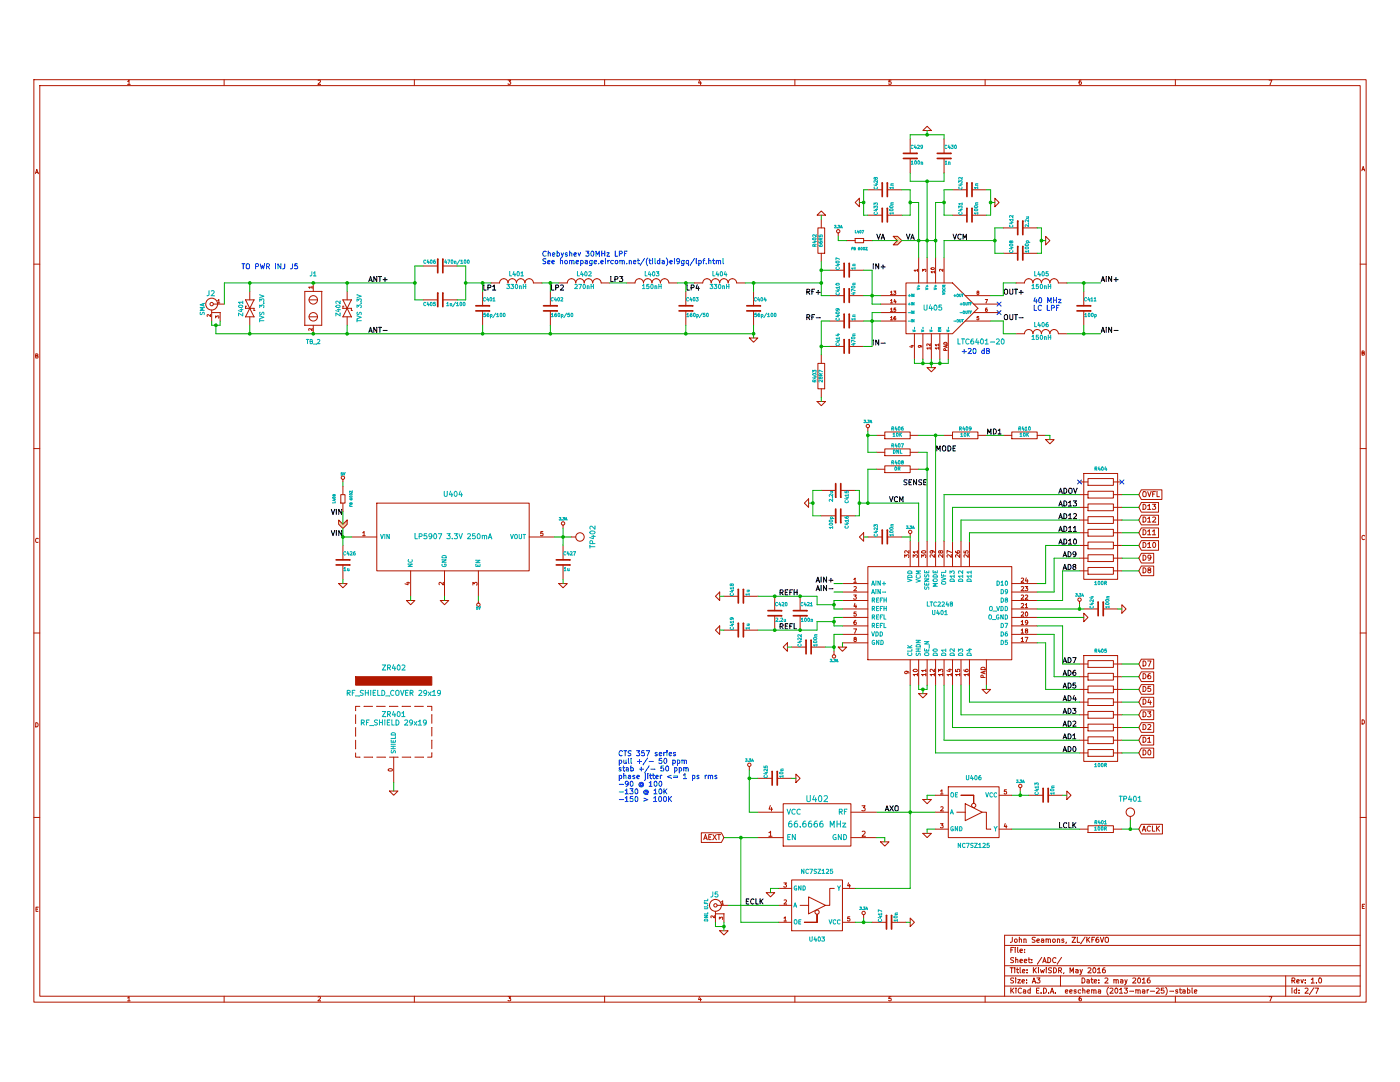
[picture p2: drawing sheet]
<svg xmlns="http://www.w3.org/2000/svg" width="279mm" height="216mm" viewBox="0 0 279 216" stroke-linecap="round" stroke-linejoin="round" font-family="sans-serif">
<g fill="none" stroke="#b21700" stroke-width=".2">
<path d="M6.8 15.9h265.8v184.1h-265.8zM7.9 17.1h263.6v181.7h-263.6zM25.5 16.3l.3-.3v.8M26 16.8h-.5M44.7 15.9v1.2M63.5 16.1l.3-.1 .2 .2-.6 .6h.6M82.7 15.9v1.2M101.4 16h.5l-.3 .3 .3 .1v.3l-.5 .1M120.7 15.9v1.2M139.6 16l-.2 .6h.5M139.8 16.3v.5M139.9 16.6h.1"/>
<path d="M158.6 15.9v1.2M177.8 16h-.4v.4h.4v.3l-.4 .1M196.6 15.9v1.2M215.7 16l-.3 .2v.5l.1 .1 .3-.1v-.2l-.1-.2-.3 .2M234.6 15.9v1.2M253.3 16h.5l-.3 .8M7.1 34.6l.3-.8 .3 .9M7.2 34.4h.4M173.2 37.9h2.9M177.1 37.9h2.9M181.6 27.7v2.9M181.6 31.6v2.9"/>
<path d="M184.2 26l.8-.8 .9 .8zM188.4 27.7v2.9M188.4 31.6v2.9M190.1 37.9h2.9M194 37.9h2.9M198.5 39.6l.9 .8-.9 .8zM271.8 34.1l.2-.9 .4 .9M271.9 33.8h.4M272.3 33.8h.1M6.8 52.7h1.1M43.5 60l.2-.2v.6M43.5 60h.1"/>
<path d="M49 59.8h1.7M49 59.8l1.7 3.4M49 59.8v.1M49.8 58.1v1.7M50.7 59.8l-1.7 3.4M50.7 59.8v.1M61.7 59.8l1.7 .1M62.3 57.3h-.7l.2 .2M62.3 57.1v.4M62.5 56.5v1.6M64.2 58.1v6.8h-3.4M64.2 58.1h-3.4v6.8"/>
<path d="M64.2 58.1v.1M68.4 59.8h1.7M68.4 59.8l1.7 3.4M68.4 59.8l.1 .1M69.3 58.1v1.7M70.1 59.8l-1.7 3.4M70.1 59.8v.1M84.5 53.1h2.9M84.5 59.8h2.9M88.4 53.1h2.8M88.4 59.8h2.8M96.3 58.1v2.9"/>
<path d="M98 56.5h1.7a.84 .84 0 0 1 .8-.9 .84 .84 0 0 1 .9 .9 .84 .84 0 0 1 .8-.9 .84 .84 0 0 1 .9 .9 .84 .84 0 0 1 .8-.9 .84 .84 0 0 1 .9 .9 .84 .84 0 0 1 .8-.9 .84 .84 0 0 1 .9 .9h1.6M109.8 58.1v2.9M111.5 56.5h1.7a.84 .84 0 0 1 .9-.9 .84 .84 0 0 1 .8 .9 .84 .84 0 0 1 .8-.9 .84 .84 0 0 1 .9 .9 .84 .84 0 0 1 .8-.9 .84 .84 0 0 1 .9 .9 .84 .84 0 0 1 .8-.9 .84 .84 0 0 1 .9 .9h1.7M125 56.5h1.7a.84 .84 0 0 1 .9-.9 .84 .84 0 0 1 .8 .9 .84 .84 0 0 1 .9-.9 .84 .84 0 0 1 .8 .9 .84 .84 0 0 1 .9-.9 .84 .84 0 0 1 .8 .9 .84 .84 0 0 1 .8-.9 .84 .84 0 0 1 .9 .9h1.7M136.9 58.1v2.9M138.6 56.5h1.6a.84 .84 0 0 1 .9-.9 .84 .84 0 0 1 .8 .9 .84 .84 0 0 1 .9-.9 .84 .84 0 0 1 .8 .9 .84 .84 0 0 1 .9-.9 .84 .84 0 0 1 .8 .9 .84 .84 0 0 1 .9-.9 .84 .84 0 0 1 .8 .9h1.7M150.4 58.1v2.9M163.1 42.9l.8-.8 .9 .8zM163.2 45.5h1.4v5h-1.4zM163.9 43.8v1.7M163.9 50.5v1.7M165.6 59h2.9"/>
<path d="M165.6 53.9h2.9M167.3 46.5v.7M167.3 46.5h.1M169 48h1.7M169.5 59h2.9M169.5 53.9h2.9M170.7 40.4l.8-.8v1.6zM170.7 47.6h1.7v.8h-1.7zM172.4 48h1.6M173.2 42.9h2.9M175.7 59h5.1M177.1 42.9h2.9"/>
<path d="M177.8 58.3l.1-.2v.7M177.8 60l.1-.2v.6M177.8 60h.1M177.8 58.8h.3M177.8 58.8h.1M177.8 58.3h.1M178.3 47.2h.8l.9 .8-.9 .9h-.8l.8-.9zM178.4 58.1h.4l-.2 .2 .2 .1v.3h-.4M178.6 59.7l-.2 .5h.4M180.8 56.5h9.3l5.1 5-5.1 5.1h-9.3zM183.1 53.9h-.7l.2 .2M183.1 53.7v.4"/>
<path d="M183.3 51.4v5.1M184.1 54.1v-.4l.3 .3v-.2l.3-.1v.5M185 51.4v5.1M185.8 53.5h.1a.35 .35 0 0 1 .3-.1 .35 .35 0 0 1 .3 .2l-.1 .1a.33 .33 0 0 1-.4 .1 .33 .33 0 0 1-.2-.3zM186 54.4h.1M186.5 54.2h-.7l.2 .2M186.5 54.1v.3M186.5 54.4h.1M186.7 51.4v5.1M188.2 53.8v.3l-.5-.4-.2 .2 .1 .2M188.4 51.4v5.1M190.1 42.9h2.9"/>
<path d="M192.6 59h5.1M194 42.9h2.9M195.1 58.4l-.1-.3h.3v.2l-.3 .2 .1 .3 .2-.1-.1-.3M195.2 58.4h.1M196.6 59.8h.5l-.3 .7M200.2 50.5h2.9M200.2 45.5h2.9M202.8 56.5h1.7a.84 .84 0 0 1 .8-.9 .84 .84 0 0 1 .8 .9 .84 .84 0 0 1 .9-.9 .84 .84 0 0 1 .8 .9 .84 .84 0 0 1 .9-.9 .84 .84 0 0 1 .8 .9 .84 .84 0 0 1 .9-.9 .84 .84 0 0 1 .8 .9h1.7M204.1 50.5h2.9M204.1 45.5h2.9M208.7 47.2l.8 .8-.8 .9zM216.3 58.1v2.9"/>
<path d="M271.5 52.7h1.1M7.4 71l.2 .2-.1 .2h-.4v-.8l.4 .1v.3h-.4M42 62.8v.4l-.5-.4-.2 .1 .1 .2M42.2 62.4h1.7M42.2 61.9v2.2M42.6 60.7h2.2M43 63.4v-.4l.3 .2v-.2h.3v.5M43.9 60.4l-.4 .1M43.9 62.4h.1M43.9 62.4v1.7M49 61.1h.1M49 63.2h1.7"/>
<path d="M49 61.5h1.7M49 61.5h.1M49 63.2h.1M49 61.1v.4M49.8 61.5h.1M49.8 63.2v1.7M50.7 61.9h.1M50.7 63.2h.1M50.7 61.5v.4M50.7 61.5h.1M60.8 64.9h.1M61.7 63.2h1.7"/>
<path d="M62.3 65.6v.4l-.5-.4-.2 .1 .1 .2M62.5 64.9v1.7M63.4 63.2h.1M68.4 61.1h.1M68.4 61.1v.4M68.4 63.2h1.7M68.4 61.5h.1M68.4 63.2h.1M68.4 61.5h1.7M69.3 61.5h.1M69.3 63.2v1.7M70.1 61.9h.1"/>
<path d="M70.1 63.2h.1M70.1 61.5v.4M70.1 61.5h.1M96.3 62v2.9M109.8 62v2.9M136.9 62v2.9M149.5 67.4h1.7l-.8 .9zM150.4 62v2.9M163.2 72.5h1.4v5.1h-1.4zM163.9 70.8v1.7M163.9 77.6v1.7M165.6 64.1h2.9"/>
<path d="M165.6 69.1h2.9M169.5 64.1h2.9M169.5 69.1h2.9M175.7 64.1h5.1M175.7 62.4h5.1M175.7 60.7h5.1M177.8 61.7l.1-.2v.6M177.8 63.4l.1-.3v.7M177.8 61.7h.1M177.8 63.4h.1M178.1 60.4l-.3 .1M178.1 62.1l-.3 .1"/>
<path d="M178.1 63.8h-.3M178.4 62.1h.1M178.7 63.1l-.2 .1-.1 .5 .1 .1h.3l-.1-.4h-.2l-.1 .2M178.7 60v.5M178.8 61.5h-.4v.3l.3-.1 .1 .4h-.4M178.8 60.2h.1M181.8 69h.5M182.1 68.9l-.1 .4-.5-.1M182.3 69h.1M182.5 66.6v5.1M183.6 68.9l.1 .4h-.4l.1-.4 .4 .1 .1 .3M183.6 68.9v.1"/>
<path d="M184.2 66.6v5.1M185 73.4h1.7l-.8 .8zM185.6 69.5h-.6l.2 .2M185.6 69.3v.3M185.6 69.6l.1 .1M185.7 68.6l-.1 .4-.4-.4-.2 .1v.3M185.9 66.6v5.1M186.9 69.6v.1M186.9 69h.1M187.3 69.5h-.7l.3 .1M187.3 68.8h-.7l.3 .2M187.3 68.6v.4"/>
<path d="M187.3 69.3v.3M187.3 69.6v.1M187.3 69h.1M187.6 66.6v5.1M188.4 68.4a.37 .37 0 0 1 .4-.1 .37 .37 0 0 1 .2 .4h-.7zM188.8 69v.3M189 69.9h-.7l.1-.3h.3v.3M189 68.9l-.7 .2 .7 .2M189.3 66.6v5.1M192.6 64.1h5.1M194.3 62.4h5.1M194.3 60.7h5.1"/>
<path d="M195 63.8h.1M195.3 63.1h-.3v.4l.3-.1v.4h-.3M196.7 61.8v.1M197 61.5h-.2l-.1 .5 .1 .1h.2v-.4l-.3 .1M202.8 66.6h1.7a.84 .84 0 0 1 .8-.8 .84 .84 0 0 1 .8 .8 .84 .84 0 0 1 .9-.8 .84 .84 0 0 1 .8 .8 .84 .84 0 0 1 .9-.8 .84 .84 0 0 1 .8 .8 .84 .84 0 0 1 .9-.8 .84 .84 0 0 1 .8 .8h1.7M216.3 62v2.9M272.1 70.4l.2 .2-.1 .3h-.4v-.9l.4 .1v.3h-.4M6.8 89.5h1.1M68 98.7h.9v1.7h-.9zM68.4 97v1.7M68.5 95.7l-.1 .5M163.1 80.1h1.7l-.9 .9z"/>
<path d="M163.9 97.9h2.9M167.8 97.9h2.9M173.2 85.4v.6M174.9 93.6h1.7M174.9 90.3h1.7M174.9 86.9h1.7M176.6 93h5v1.3h-5zM176.6 89.6h5v1.3h-5zM176.6 86.2h5v1.3h-5zM181.6 93.6h1.7M181.6 90.3h1.7M181.6 86.9h1.7"/>
<path d="M188.4 86.9h1.7M190.1 86.2h5.1v1.3h-5.1zM195.2 86.9h1.7M200.2 86.9h1.7M201.9 86.2h5.1v1.3h-5.1zM207 86.9h1.7M208.7 87.7h1.7l-.9 .9zM215.4 96.2h1.7M215.4 98.7h1.7M216.3 94.5h6.7v21.1h-6.7zM217.1 98h5.1v1.4h-5.1zM217.1 95.5h5.1v1.3h-5.1z"/>
<path d="M222.2 96.2h1.7M222.2 98.7h1.7M227.8 97.7h4.1v2h-4.1l-.5-1zM228.1 98.2l.2-.1 .4 .1-.1 .9-.5-.1zM229 98.1l.4 1 .3-1M230 98.6h.4M230 98.6h.1M230.5 98.1h-.5v1M230.5 98.1h.1M230.9 98.1v1h.5M230.9 98.1h.1M271.5 89.5h1.1"/>
<path d="M7.6 107.5a.36 .36 0 0 0-.5 .3 .36 .36 0 0 0 .5 .4M67.6 116.4h1.7l-.9 .9zM67.6 103.8l.8 .8 .9-.8v.8l-.9 .9-.8-.9zM68.4 100.4v1.7M68.4 108.8v2.9M68.4 112.7v2.9M70.1 107.1h5.1M72.4 106.3l.3-.2v.8M72.4 106.9h.5M72.4 106.9h.1M72.4 106.3h.1M75.2 100.4h30.4v13.5h-30.4z"/>
<path d="M81.1 119.8h1.7l-.8 .9zM81.1 116.3h.6M81.4 116.2v.5l-.6-.2M82 113.9v5.1M87.9 119.8h1.7l-.9 .9zM88.5 116.2v.5l-.6-.5-.3 .2 .1 .3M88.5 116.2h.1M88.7 113.9v5.1M94.4 116.7v-.5l.3 .3 .1-.3h.3v.5M95.1 116.7h.1M95.5 119.8v.5M95.5 113.9v5.1"/>
<path d="M105.6 107.1h5.1M107.9 106.8h.1M108.3 106.1h-.4v.4h.4v.3h-.4M111.5 116.4h1.7l-.8 .9zM112.4 108.8v2.9M112.4 112.7v2.9M112.4 104.8v.7M114.1 107.1h.8M142.8 119l.8-.9v1.7zM144.5 119h2.8M148.4 119h2.8M154.6 119v2.9"/>
<path d="M159.7 119v2.9M160.5 100.4l.9-.9v1.7zM163.9 102.9h2.9M167.8 102.9h2.9M168.1 116.4h5.1M168.1 118.1h5.1M168.1 119.8h5.1M170.4 118.7h.5l-.3 .3 .3 .1v.4h-.5M170.4 119.5h.1M170.4 115.6l.3-.3v.9M170.4 117.1l.3-.1 .2 .3-.5 .6h.5M170.4 116.2h.5"/>
<path d="M170.4 116.2h.1M170.4 115.6h.1M171.5 107.1l.9-.8v1.7zM173.2 113.1h28.7v18.6h-28.7zM173.2 107.1h2.9M177.1 107.1h2.9M180.5 111.2v-.5l.4 .3 .1-.3h.2l.2 .1-.1 .4M181.4 109.9v.5l-.6-.5-.3 .1 .1 .4M181.6 106.5v.6M181.6 108v5.1M181.6 106.5h.1M182.2 111.2v-.5l.4 .3v-.3h.3l.2 .1-.1 .4"/>
<path d="M182.5 110.4h.1M183.1 110.1h-.9l.3 .3M183.1 109.9v.5M183.1 110.4h.1M183.3 108v5.1M183.9 111.2v-.5l.4 .3v-.3h.3l.2 .1-.1 .4M184 110a.49 .49 0 0 1 .8 .2 .43 .43 0 0 1-.5 .2 .43 .43 0 0 1-.3-.4zM185 108v5.1M186 109.9l.1 .4h-.4l-.1-.3 .2-.1h.5l.2 .4M186.5 110.7v.5l-.6-.5-.3 .1 .1 .4M186.7 108v5.1M187.7 110l.1-.1h.3v.4a.34 .34 0 0 1-.4 0 .34 .34 0 0 1-.1-.4h-.2l-.1 .3 .2 .2 .2-.2"/>
<path d="M187.7 110v.1M188.2 110.7v.5l-.6-.5-.3 .1 .1 .4M188.2 110.7h.1M188.4 108v5.1M189.8 110.7v.5l-.5-.5-.3 .1 .1 .4M189.8 110.2l-.8-.3v.5M189.8 110.7h.1M189.8 110.2h.1M190.1 108v5.1M190.7 110l.2 .3 .5 .1 .1-.2-.1-.3h-.2l-.2 .1 .2 .4M191.2 110.4h.1M191.5 110.7v.5l-.6-.5-.2 .1 .1 .4"/>
<path d="M191.5 110.7h.1M191.8 108v5.1M192.4 109.9v.4l.4 .1v-.5h.3v.5M193.1 110.4h.1M193.2 110.7v.5l-.6-.5-.2 .1 .1 .4M193.2 110.7h.1M193.5 108v5.1M201.9 116.4h5.1M201.9 118.1h5.1M201.9 119.8h5.1M203.8 118.8l.3-.1 .2 .3-.5 .6h.5M203.8 117.1l.3-.1 .2 .3-.5 .6h.5"/>
<path d="M203.8 115.4l.3-.1 .2 .3-.5 .6h.5M204.3 119.6h.1M204.3 117.9h.1M204.3 116.2h.1M204.6 117h.5l-.3 .4h.3v.4h-.5M204.6 118.8l.3-.1 .2 .3-.5 .6h.5M204.8 115.3l-.2 .6h.6M205 115.6v.6M205 116.2h.1M205.1 119.6h.1M215.4 120v.7M215.4 120h.1"/>
<path d="M215.4 101.2h1.7M215.4 103.8h1.7M215.4 106.3h1.7M215.4 108.8h1.7M215.4 111.4h1.7M215.4 113.9h1.7M217.1 113.2h5.1v1.4h-5.1zM217.1 110.7h5.1v1.3h-5.1zM217.1 108.2h5.1v1.3h-5.1zM217.1 105.6h5.1v1.4h-5.1zM217.1 103.1h5.1v1.3h-5.1zM217.1 100.6h5.1v1.3h-5.1z"/>
<path d="M222.2 101.2h1.7M222.2 103.8h1.7M222.2 106.3h1.7M222.2 108.8h1.7M222.2 111.4h1.7M222.2 113.9h1.7M227.8 100.3h3.4v1.9h-3.4l-.5-1zM227.8 102.8h3.4v1.9h-3.4l-.5-.9zM227.8 105.3h3.4v2h-3.4l-.5-1zM227.8 107.9h3.4v1.9h-3.4l-.5-1zM227.8 110.4h2.4v1.9h-2.4l-.5-.9zM227.8 112.9h2.4v2h-2.4l-.5-1z"/>
<path d="M228.1 100.6a.51 .51 0 0 1 .6 .5 .51 .51 0 0 1-.6 .5zM228.1 103.2a.51 .51 0 0 1 .6 .5 .51 .51 0 0 1-.6 .5zM228.1 105.7a.51 .51 0 0 1 .6 .5 .51 .51 0 0 1-.6 .5zM228.1 108.2a.51 .51 0 0 1 .6 .5 .51 .51 0 0 1-.6 .5zM228.1 110.8a.51 .51 0 0 1 .6 .5 .51 .51 0 0 1-.6 .5zM228.1 113.3a.51 .51 0 0 1 .6 .5 .51 .51 0 0 1-.6 .5zM229.1 100.9l.3-.3v1M229.1 103.5l.3-.3v1M229.1 106l.3-.3v1M229.1 108.5l.3-.3v1M229.3 113.7l-.2-.1v-.2h.5v.2l-.5 .3 .2 .4 .4-.2-.2-.3M229.7 109.2l-.6 .1"/>
<path d="M229.7 101.6l-.6 .1M229.7 104.2h-.6M229.7 106.7h-.6M229.7 111.2l-.2 .2h-.3l-.1-.5 .4-.1 .2 .2-.1 .5-.4 .3M230 100.6h.6l-.3 .4 .3 .1v.5h-.6M230 103.3l.4-.1 .2 .2-.6 .8h.6M230 106.7h.6M230 106.7h.1M230.1 106l.2-.3v1M230.1 108.3l.2-.1a.49 .49 0 0 1 .4 .6 .49 .49 0 0 1-.5 .4l-.2-.3zM230.6 104.2h.1M272.3 106.9a.37 .37 0 0 0-.5 .4 .37 .37 0 0 0 .5 .3"/>
<path d="M272.3 106.9h.1M6.8 126.3h1.1M95.5 120.3h.1M142.8 125.7l.8-.8v1.7zM144.5 125.7h2.8M148.4 125.7h2.8M154.6 122.9v2.8M156.3 129.1l.8-.8v1.7zM158 129.1h2.9M159.7 122.9v2.8M161.9 129.1h2.9M166.4 130l.1 .7"/>
<path d="M167.3 129.1h1.7l-.9 .9zM168.1 121.5h5.1M168.1 123.2h5.1M168.1 124.9h5.1M168.1 126.6h5.1M168.1 128.3h5.1M170.4 125.5h.5l-.3 .8M170.4 122.9h.1M170.4 124.3h.1M170.6 127.5l-.2-.1 .2-.2 .3 .1v.2a.34 .34 0 0 0-.4 .1 .34 .34 0 0 0 0 .3h.4l-.1-.3M170.6 126.3h.1M170.6 120.4l-.2 .6h.5"/>
<path d="M170.8 123.8l-.3 .2-.1 .5 .2 .1h.3v-.3l-.2-.2-.3 .2M170.8 120.7v.6M170.9 122.1h-.4l-.1 .4h.5v.4h-.5M170.9 121h.1M180.9 134l.1 .4h-.4l-.1-.3 .2-.2 .5 .1 .2 .4M181.6 131.7v5M182.3 133.7a.49 .49 0 0 1 .8 .1 .43 .43 0 0 1-.5 .2 .43 .43 0 0 1-.3-.3zM183.1 134.6h-.9l.3 .2M183.1 134.4v.4M183.3 138.4h1.7l-.8 .9zM183.3 131.7v5M184.2 134h.1"/>
<path d="M184.8 134.6h-.9l.3 .2M184.8 133.8h-.9l.3 .2M184.8 134.4v.4M184.8 133.5v.5M185 131.7v5M186.5 134.6h-.9l.3 .2M186.5 134.4v.4M186.5 133.6v.5l-.6-.6-.3 .2 .1 .3M186.7 131.7v5M187.3 134.1v-.6l.3 .3 .1-.2 .3-.1 .2 .2-.1 .4M188.2 134.6h-.9l.3 .2M188.2 134.4v.4"/>
<path d="M188.4 131.7v5M189.3 133.6h.6M189.6 133.5v.5l-.6-.2M189.6 133.5h.1M189.8 134.6h-.8l.3 .2M189.8 134.4l.1 .4M190.1 131.7v5M190.7 133.6v.4h.4v-.4h.3l.1 .4M191.5 134.6h-.8l.3 .2M191.5 134.4v.4M191.8 131.7v5M192.4 133.6l.2 .4h.5l.1-.1-.1-.3-.2-.1-.2 .2 .2 .3"/>
<path d="M192.9 134h.1M193.2 134.6h-.8l.2 .2M193.2 134.4v.4M193.5 131.7v5M195.9 133.2a.45 .45 0 0 1 .5 0 .45 .45 0 0 1 .2 .4h-.8zM196 137.6h1.7l-.8 .8zM196.4 134v.4M196.6 135.2h-.8v-.5l.4 .1v.4M196.6 133.9l-.8 .3 .8 .3M196.9 131.7v5M201.9 121.5h5.1M201.9 123.2h5.1"/>
<path d="M201.9 124.9h5.1M201.9 126.6h5.1M201.9 128.3h5.1M203.8 122.2l.3-.1 .2 .3-.5 .5 .5 .1M203.8 120.5l.3-.1 .2 .3-.5 .6h.5M203.8 127.4l.3-.2v.8M203.8 125.7l.3-.2v.8M203.8 128h.5M203.8 128h.1M203.8 127.4h.1M203.8 124.6v.1M203.8 126.3h.5"/>
<path d="M203.8 126.3h.1M203.8 125.7v.1M203.8 124.6h.5M203.8 124.1l.3-.3v.8M204.6 127.2h.5l-.3 .8M204.6 120.7l.3-.3v.9M204.7 122.2l.1-.1a.41 .41 0 0 1 .3 .4 .41 .41 0 0 1-.4 .4zM204.8 125.9l-.2-.2 .2-.2 .3 .1v.2a.34 .34 0 0 0-.4 .1 .34 .34 0 0 0 0 .3h.4v-.2l-.2-.1M204.9 125.9h.1M205.1 124.2l-.2 .1h-.2v-.4l.2-.1 .2 .2v.4l-.4 .2M205.1 121.3h-.5M205.1 124.2h.1"/>
<path d="M215.4 132.5h1.7M215.4 135h1.7M215.4 137.6h1.7M216.3 122.4l.8 .8-.8 .8zM216.3 130.8h6.7v21.1h-6.7zM216.3 121.5h2.9M217.1 139.4h5.1v1.4h-5.1zM217.1 136.9h5.1v1.3h-5.1zM217.1 134.4h5.1v1.3h-5.1zM217.1 131.8h5.1v1.4h-5.1zM220.2 121.5h2.8M222.2 132.5h1.7"/>
<path d="M222.2 135h1.7M222.2 137.6h1.7M223.9 120.7l.8 .8-.8 .9zM227.8 131.5h2.4v2h-2.4l-.5-1zM227.8 134.1h2.4v1.9h-2.4l-.5-1zM227.8 136.6h2.4v1.9h-2.4l-.5-.9zM227.8 139.1h2.4v2h-2.4l-.5-1zM228.1 131.9a.51 .51 0 0 1 .6 .5 .51 .51 0 0 1-.6 .5zM228.1 134.4a.51 .51 0 0 1 .6 .5 .51 .51 0 0 1-.6 .5zM228.1 137a.51 .51 0 0 1 .6 .5 .51 .51 0 0 1-.6 .5zM228.1 139.5a.51 .51 0 0 1 .6 .5 .51 .51 0 0 1-.6 .5zM229 131.9h.7l-.4 1"/>
<path d="M229.3 139.4l-.2 .8h.6M229.6 134.4l-.5 .3v.5l.2 .2h.3v-.5l-.3-.1-.2 .2M229.6 139.8v.7M229.6 137h-.5v.4h.5v.5h-.5M271.5 126.3h1.1M7.1 144.2a.43 .43 0 0 1 .5 .4 .43 .43 0 0 1-.5 .5zM71 150.2v.9h.8M71 142.6v1.7M71 145.2v1.7M71 147.7v1.7M71.8 140.9h-.8v.9M72.7 151.1h1.7"/>
<path d="M74.3 140.9l-1.6 .1M75.2 151.1h1.7M75.2 140.9h1.7M75.2 140.9v.1M76.9 151.1h.1M77.5 153.5a.49 .49 0 0 1 .8 .2 .43 .43 0 0 1-.4 .2 .43 .43 0 0 1-.4-.4zM77.7 157.8h1.7l-.8 .9zM77.7 151.1h1.7M77.7 140.9h1.7M77.7 140.9v.1M78.6 151.1v5.1M79.4 151.1h.1"/>
<path d="M80.3 151.1h1.7M80.3 140.9h1.7M80.3 140.9v.1M82 151.1h.1M82.8 151.1h1.7M82.8 140.9h1.7M82.8 140.9v.1M85.3 141l.9-.1v.9M86.2 150.3v.8h-.9M86.2 142.7v1.6M86.2 145.2v1.7M86.2 147.7v1.7"/>
<path d="M149.6 153l-.1 .6M151.2 155.3h2.9M155.1 155.3h2.9M158.8 154.5l.9 .8-.9 .9zM184.2 159.5h1.7l-.9 .9zM186.7 158.7h2.6M187.7 157.8l.3-.2v.8M187.7 157.8l.1 .1M188.2 158.4l-.4 .1M189.3 157h10.1v10.1h-10.1zM191.8 158.7h2.5zM194.3 158.7v1.6z"/>
<path d="M199.4 158.7h2.5M200.4 158.3v.1M200.9 157.6h-.4l-.1 .4h.5v.3h-.5M203.6 157.2v.6M203.6 157.2h.1M205.3 158.7h2.9M209.2 158.7h2.9M212.9 157.8l.9 .9-.9 .8zM215.4 140.1h1.7M215.4 142.6h1.7M215.4 145.2h1.7M215.4 147.7h1.7"/>
<path d="M215.4 150.2h1.7M217.1 149.6h5.1v1.3h-5.1zM217.1 147h5.1v1.4h-5.1zM217.1 144.5h5.1v1.3h-5.1zM217.1 142h5.1v1.3h-5.1zM222.2 140.1h1.7M222.2 142.6h1.7M222.2 145.2h1.7M222.2 147.7h1.7M222.2 150.2h1.7M227.8 141.7h2.4v1.9h-2.4l-.5-1zM227.8 144.2h2.4v1.9h-2.4l-.5-.9z"/>
<path d="M227.8 146.7h2.4v2h-2.4l-.5-1zM227.8 149.3h2.4v1.9h-2.4l-.5-1zM228.1 142a.51 .51 0 0 1 .6 .5 .51 .51 0 0 1-.6 .5zM228.1 144.6a.51 .51 0 0 1 .6 .5 .51 .51 0 0 1-.6 .5zM228.1 147.1a.51 .51 0 0 1 .6 .5 .51 .51 0 0 1-.6 .5zM228.1 149.6a.51 .51 0 0 1 .6 .5 .51 .51 0 0 1-.6 .5zM229 142h.7l-.4 .4 .3 .1v.5h-.5M229.1 144.7l.4-.1 .2 .2-.7 .8h.7M229.1 147.4l.3-.3v1M229.2 149.7l.1-.1a.49 .49 0 0 1 .4 .6 .49 .49 0 0 1-.5 .4l-.1-.3zM229.7 148.1h-.6M271.8 143.6a.43 .43 0 0 1 .5 .5 .43 .43 0 0 1-.5 .4z"/>
<path d="M6.8 163.1h1.1M140 166.2h4l.5 .9-.5 1h-4zM140.5 167.5l.3-1 .3 1M140.5 167.3h.5M141.1 167.5v.1M141.4 167h.4M141.8 167h.1M141.9 166.5h-.5v1h.5M141.9 166.5h.1M142.3 167.5v.1M142.3 166.5l.7 1.1M143 166.5l-.7 1"/>
<path d="M143.2 166.5h.6M143.5 166.5v1M143.5 166.5h.1M144 179.9l.2-.2v.7M144 179.9l.1 .1M151.2 162.1h5.1M151.2 167.1h5.1M152.9 178.1h1.7l-.8 .9zM153.5 166.2l.3-.3v1M153.7 160.7l-.2 .8h.6M154 161.1v.7M154 161.8h.1"/>
<path d="M154.1 166.9h-.6M154.1 161.5h.1M155.5 177.3h2.5M156.3 160.4h13.5v8.4h-13.5zM156.4 176.2h.6l-.3 .3 .2 .1v.3l-.4 .1M156.5 179.6h.3l.2 .2-.6 .6h.6M158 175.6h10.1v10.1h-10.1zM161.4 179l3.4 1.7-3.4 1.6zM166.4 177.3h-.8v3.4h-.8M166.4 177.3h.1M168.1 177.3h2.6M169.3 176.1l-.1 .7h.5"/>
<path d="M169.5 176.5l.1 .5M169.7 176.8h.1M169.8 162.1h5.1M169.8 167.1h5.1M172 160.8h.7l-.4 .4 .3 .1v.4h-.5M172.1 166l.4-.1 .2 .2-.7 .8h.7M175.7 168h1.7l-.8 .8zM184.2 166.3h1.7l-.9 .8zM186.7 165.4h2.6M186.7 162.1h2.6M187.7 164.3h.5l-.3 .4 .3 .1v.3h-.5M187.7 161.1l.4-.1 .1 .2-.5 .6h.5"/>
<path d="M190.9 162.1h1.7M192.6 160.4l3.4 1.7-3.4 1.7zM196 162.1h.9v3.3h.8M197.7 165.4v.1M199.4 165.4h2.5M200.6 164.3l-.2 .6h.5M200.8 164.6v.6M200.8 165.2h.1M215.4 165.4h1.7M217.1 164.8h5.1v1.3h-5.1zM222.2 165.4h1.7M225.6 162.9v.9"/>
<path d="M227.8 164.5h4.2v1.9h-4.2l-.5-1zM228 165.9l.3-1.1 .4 1.1M228.1 165.6h.5M228.7 165.9h.1M229.6 165a.45 .45 0 0 0-.7 .3 .45 .45 0 0 0 .7 .5M230 164.8v1.1h.5M230 164.8v.1M230.8 164.9v1M231 165.3l.4 .6M231.4 164.8l-.6 .6M271.5 163.1h1.1M7.2 181.4h.3"/>
<path d="M7.5 181.4h.1M7.6 181h-.4v.9h.4M7.6 181h.1M25.5 199.1l.3-.2v.8M26 199.7h-.5M44.7 198.8v1.2M63.5 199l.3-.1 .2 .2-.6 .6h.6M64 199.7h.1M82.7 198.8v1.2M101.4 198.9h.5l-.3 .3 .3 .1v.3h-.5M120.7 198.8v1.2M139.6 198.8l-.2 .6 .5 .1"/>
<path d="M139.8 199.2v.5M142.5 182.7v.5l-.4-.5-.2 .2v.2M142.5 182.7l.1 .1M142.8 182.3h1.7M142.8 181.8v2.2M143.1 180.7h2.2M143.6 183.4v-.4l.2 .2 .1-.2h.3v.4M143.6 185.7h1.7l-.8 .9zM144 180.4h.4M144 180.4h.1M144.2 183.4h.1M144.5 182.3v.1"/>
<path d="M144.5 182.3v1.7M155.5 180.7h2.5M155.5 184h2.5M156.5 183.2l.2-.3v.9M157 183.8h-.5M157 180.4h.1M158.6 198.8v1.2M159.7 180.7h1.7M160.5 184h2.6zM163.1 182.4v1.6zM168.1 184h2.6M169.6 182.9h-.4v.4h.4v.4h-.4"/>
<path d="M172.4 182.5v.7M174 184h2.9M177.8 198.9h-.4v.4h.4v.3h-.4M177.9 184h2.9M181.6 183.2l.9 .8-.9 .9zM196.6 198.8v1.2M200.5 188.6h71M200.5 192.7h71M200.5 196.8h71M200.5 194.7h71M201.6 193.1h.6M201.7 188v.1"/>
<path d="M201.8 197.2l-.1 1M201.9 197.6l.4 .6M201.9 193.1v1M202 187v.9l-.3 .1M202.1 189.5l-.3 .1M202.2 189.1h-.5v1M202.3 195.2h-.6a.42 .42 0 0 0 .5 .6v.3h-.5M202.3 191.1l-.6 .1a.42 .42 0 0 0 .5 .5v.3h-.5M202.3 197.2l-.5 .6M202.5 193.1v.1M202.5 187.5l.2-.1 .3 .1v.5h-.5zM202.5 193.5v.6"/>
<path d="M202.6 189.1v.1M202.6 189.4h.1M202.6 189.4v.7M202.7 195.1v.1M202.7 191.5h.4v.6M202.7 195.5h.1M202.7 191.1v1M202.7 195.5v.6M202.7 195.2v.1M202.7 191.1h.1M202.7 191.5h.1M202.8 197.2v.1"/>
<path d="M202.8 197.3h.1M202.8 197.5v.7M202.9 193.4l.4 .1M203 193.1v.9l.3 .1M203.1 189.1v.8l.1 .2M203.1 189.1h.1M203.1 195.5h.5l-.5 .6 .5 .1M203.3 194.1h.1M203.4 187.5l.4-.1 .1 .6M203.4 187v1M203.6 189.7l.5-.1-.1-.2h-.3l-.1 .1v.5h.4M203.6 189.7h.1"/>
<path d="M203.6 191.8l.5-.1-.1-.2-.3-.1-.1 .2v.4h.4M203.6 193.1v.9l.1 .1M203.9 197.3a.45 .45 0 0 0-.7 .4 .45 .45 0 0 0 .6 .4M204 195.8l.5-.1-.1-.2h-.3l-.1 .1v.5h.4M204 195.8h.1M204.1 193.8l.4-.1v-.2l-.3-.1-.1 .2v.5h.4M204.1 193.8h.1M204.3 197.6h.3l.1 .6M204.3 197.6h.1M204.3 187.5l.4-.1 .1 .7M204.3 187.4v.6M204.3 188l.1 .1"/>
<path d="M204.4 191.8l.5-.1v-.2l-.3-.1-.2 .2 .1 .4h.4M204.5 190v.1M204.5 189.4v.2M204.7 197.8l-.5 .1 .2 .3 .3-.1M204.7 197.8h.1M204.9 196.1v.1M204.9 195.5v.1M205 194v.1M205 193.5v.1M205 194.1h.1M205.2 191.4h.4M205.3 191.1v.9l.3 .1"/>
<path d="M205.6 192.1h.1M205.6 191.4h.1M205.6 197.6l-.3-.1-.2 .2 .1 .4h.4M205.6 197.2v1M205.6 197.2h.1M205.6 197.6h.1M205.9 192v.1M205.9 191.5v.1M205.9 192.1h.1M205.9 191.6h.1M206 196.1l.4-1 .3 1.1M206.1 195.9h.5"/>
<path d="M206.3 193.1l-.1 1M206.4 193.6l.4 .5M206.6 187.1h-.6a.42 .42 0 0 0 .5 .5v.4h-.5M206.6 195.9h.1M206.8 193.1l-.5 .6M206.9 197.7h.3M206.9 195.1h.7l-.4 .4 .3 .1v.5h-.6M206.9 187.7l.5-.1v-.2h-.3l-.2 .1 .1 .5h.4M206.9 187.7h.1M207.2 197.7h.1M207.2 193.1l.1 .1M207.3 193.5l-.1 .6"/>
<path d="M207.3 197.2h-.4v1h.4M207.3 197.2h.1M207.7 193.4l.1 .7 .2-.5 .2 .5 .2-.6M207.8 198.1v.1M207.9 187.4h.3l.1 .6M207.9 191l-.8 1.4M208.1 192.1l.3-1 .4 1M208.2 191.8h.5M208.3 197.2a.51 .51 0 0 1 .6 .5 .51 .51 0 0 1-.6 .5zM208.3 187.6l-.5 .2 .2 .2h.3M208.8 187.5l.4-.1v.6M208.8 187.4v.6"/>
<path d="M208.8 192.1h.1M208.8 193.1v.1M208.8 193.5v.6M209.1 191.1a.51 .51 0 0 1 .6 .5 .51 .51 0 0 1-.6 .5zM209.2 187.5l.2-.1h.2v.6M209.2 188v.1M209.3 198.1v.1M209.6 198.2l.4-1 .3 1M209.6 188l.1 .1M209.7 197.9h.5M209.8 193.2h-.5a.42 .42 0 0 0 .5 .5l-.1 .4h-.5M210.1 187.5l.2-.1 .3 .1v.5h-.5z"/>
<path d="M210.3 193.1a.51 .51 0 0 1 .6 .5 .51 .51 0 0 1-.6 .5zM210.3 198.2h.1M210.6 198.1v.1M210.6 198.2h.1M210.7 191.2a.45 .45 0 0 0-.6 .4 .45 .45 0 0 0 .6 .4M211 187.5l.4-.1 .1 .6M211 187.4v.6M211 188v.1M211.3 193.7l.5-.1v-.4l-.5-.1v1M211.5 188v.1M211.5 193.7l.4 .4M211.6 194.7v2.1"/>
<path d="M211.9 191l-.9 1.4M212.2 194.3h.1M212.3 187.4h-.3l-.1 .1 .4 .3v.2h-.4M212.3 194.1l-.1 .2M212.6 197.9l.5-.1v-.2l-.3-.1-.2 .2 .1 .4h.4M212.7 188.2h.1M212.8 188l-.1 .2M213.5 197.9l.5-.1-.1-.2-.3-.1-.1 .2v.4h.4M213.6 194.1v-1l.3 .7 .3-.7v1M214 187h.6l-.6 1h.6M214.2 194.1h.1M214.6 188v.1"/>
<path d="M214.7 197.6l-.2-.1-.2 .2 .4 .2v.2h-.4M214.7 193.5h.4l.1 .6M214.7 197.6h.1M215 187v1h.5M215.2 193.7l-.5 .2 .1 .2h.4M215.5 193.4l.3 .7M215.5 194.5h.1M215.7 197.6l-.3-.1-.2 .2v.4h.5M215.7 197.6h.1M215.7 198.9l-.3 .2v.5l.1 .1 .3-.1v-.2l-.1-.2-.3 .2M215.8 194.1h.1M215.9 195.1a.51 .51 0 0 1 .6 .5 .51 .51 0 0 1-.6 .5z"/>
<path d="M216 193.4l-.5 1.1M216.1 197.6h.4v.6M216.1 197.2v1M216.1 197.2h.1M216.1 197.6h.1M216.6 187l-.9 1.3M216.9 187v1M217 195.5h.3l.1 .6M217 197.9l.4-.1v-.2l-.3-.1-.2 .2 .1 .4h.4M217.1 187.5l.4 .5M217.1 193.2l.4-.1 .2 .3-.6 .7h.6M217.4 195.7l-.5 .2 .1 .2h.4"/>
<path d="M217.4 195.7h.1M217.5 187l-.6 .6M217.7 195.5h.4M217.7 194.1h.1M217.9 195.1v.9l.2 .2M217.9 197.6h.3l.1 .6M217.9 197.5v.7M218.1 195.5h.1M218.2 193.2l.1-.1a.49 .49 0 0 1 .4 .5 .49 .49 0 0 1-.5 .5l-.1-.4zM218.2 187.5h-.3M218.3 197.7l.2-.2 .2 .1v.6M218.4 195.8l.5-.1-.1-.2h-.3l-.1 .1v.5h.4"/>
<path d="M218.4 195.8h.1M218.4 187h-.5v1M218.7 198.2h.1M219.1 194.1h.1M219.1 194.1h.6M219.1 193.4l.3-.3v1M219.2 197.6h.4l.1 .6M219.2 187l-.4 .3-.1 .6 .2 .1h.4l-.1-.5-.3-.1-.2 .2M219.2 197.6h.1M219.3 196.1v.1M219.3 195.5v.1M219.6 187l.3 1 .4-1"/>
<path d="M219.7 197.8l-.5 .1 .1 .3 .4-.1M220.3 187h.1M220.5 195.2l.4-.1 .2 .3-.6 .7 .6 .1M220.5 193.1l-.4 .3-.1 .5 .2 .2 .4-.1-.1-.5h-.3l-.2 .2M220.6 187.2l.2-.2 .4 .2-.1 .8-.5-.1zM221.2 197a1.04 1.04 0 0 0-.2 1.3l.2 .3M221.5 197.3l.4-.1 .2 .2-.6 .8h.6M222.1 198.2h.1M222.3 195.6l.4-.1 .1 .7M222.3 195.5v.6M222.3 195.5h.1M222.6 197.3l.1-.1a.49 .49 0 0 1 .4 .5 .49 .49 0 0 1-.5 .4l-.1-.3z"/>
<path d="M222.7 195.6l.2-.1h.2l.1 .7M223.5 198.2h.5M223.5 198.2h.1M223.5 197.5l.3-.3v1M223.7 195.5h.3l.1 .6M223.7 195.5h.1M224.1 195.7l-.5 .2 .2 .2h.3M224.1 195.7h.1M224.4 197.2h.6l-.3 .4 .3 .1v.4h-.6M224.5 195.5l.2 .7M225 195.5l-.5 1M225.4 197.8h.8"/>
<path d="M226.1 195.2l.4-.1 .2 .3-.7 .7 .7 .1M226.7 197.6h.4v.6M226.7 197.5v.7M227.1 197.7l.2-.2 .2 .1 .1 .6M227.1 198.2h.1M227.1 195.2l.2-.1a.49 .49 0 0 1 .3 .6 .49 .49 0 0 1-.4 .4l-.2-.3zM227.6 198.2h.1M228 195.4l.3-.3v1M228 195.4h.1M228 197.6h.4l.1 .6M228.5 197.8l-.5 .1 .1 .3 .4-.1M228.6 196.1l-.6 .1"/>
<path d="M229 195.7h.1M229 197.5l-.1 .7M229.2 197.5l-.3 .2M229.5 195.1l-.5 .3v.6l.2 .1h.3v-.5l-.3-.1-.2 .2M229.6 197.8h.8M230.8 197.3l.4-.1 .2 .2-.7 .8h.7M231.4 198.2h.1M232.3 197.2h-.5l-.1 .5 .5-.1 .1 .5h-.6M232.7 197a1.16 1.16 0 0 1 0 1.6M233.4 197.8h.8M234.6 198.8v1.2M235 197.6l-.2-.1-.2 .2 .4 .2v.2h-.4"/>
<path d="M235.4 197.5h.4M235.5 197.2v.8l.3 .2M236.1 197.6h.4v.6M236.1 197.6h.1M236.5 197.8l-.5 .1 .2 .3 .3-.1M237 197.6l.3-.1 .2 .2-.1 .4h-.4M237 197.2v1M237 197.2h.1M237 198.1h.1M237.9 197.2v.8l.2 .2M238.4 197.9l.5-.1-.1-.2-.3-.1-.1 .2v.4h.4M253.3 198.9h.5l-.3 .8"/>
<path d="M256.6 194.7v4.1M257.8 195.7l.5-.1 .1-.4-.6-.1v1M257.8 195.7h.1M257.8 197.2v1M257.8 197.2h.1M258.1 195.7l.3 .4M258.1 195.7h.1M258.8 197.6l-.3-.1-.2 .2v.4h.5M258.8 197.2v1M258.8 195.8l.5-.1-.1-.2h-.2l-.2 .1 .1 .5h.3M258.8 195.8h.1M259.2 198.1v.1"/>
<path d="M259.2 197.6v.1M259.2 197.7h.1M259.2 198.2h.1M259.6 195.5l.3 .6 .2-.6M260.5 197.3l.3-.1 .2 .2-.6 .8h.7M260.5 196.1v.1M260.5 195.5v.1M260.5 195.6h.1M261.3 198.4h.1M261.7 195.4l.3-.3v1M262.2 197.1l-.9 1.3M262.3 196.1l-.6 .1"/>
<path d="M262.5 197.2h.6l-.4 1M262.7 198.2h.1M262.7 196.1v.1M263.3 195.2l.1-.1a.49 .49 0 0 1 .4 .6 .49 .49 0 0 1-.5 .4l-.1-.3zM271.5 186.6h-71v12.2M271.9 180.8h.3M272.2 180.8v.1M272.3 180.5l-.4-.1v.9h.4"/>
<circle cx="62.5" cy="59.8" r=".84"/>
<circle cx="167.3" cy="46.1" r=".34"/>
<circle cx="42.2" cy="60.7" r="1.18"/>
<circle cx="42.2" cy="60.7" r=".34"/>
<circle cx="62.5" cy="63.2" r=".84"/>
<circle cx="68.4" cy="95.3" r=".34"/>
<circle cx="173.2" cy="85" r=".34"/>
<circle cx="112.4" cy="104.4" r=".34"/>
<circle cx="115.7" cy="107.1" r=".84"/>
<circle cx="181.6" cy="106.1" r=".34"/>
<circle cx="215.4" cy="119.7" r=".34"/>
<circle cx="95.5" cy="120.7" r=".34"/>
<circle cx="166.4" cy="131" r=".34"/>
<circle cx="149.5" cy="152.6" r=".34"/>
<circle cx="203.6" cy="156.8" r=".34"/>
<circle cx="194.3" cy="160.7" r=".42"/>
<circle cx="225.6" cy="162.1" r=".84"/>
<circle cx="142.8" cy="180.7" r="1.18"/>
<circle cx="142.8" cy="180.7" r=".34"/>
<circle cx="163.1" cy="182" r=".42"/>
<circle cx="172.4" cy="182.2" r=".34"/>
</g>
<g fill="none" stroke="#00aeb0" stroke-width=".2">
<path d="M174.7 36.7l.4 .1M174.7 35.5l.2-.1 .2 .1v.2l-.2 .1-.2-.4-.2 .1v.2h.2M174.7 35.5h.1M174.9 36.7v.4l-.5-.2M175 37.3l.1 .1a.3 .3 0 0 1-.3 .3 .3 .3 0 0 1-.3-.4M175.1 36.1v.4l-.5-.5-.2 .2 .1 .2M177.8 37h.5M178.2 37.4h-.6l.2 .3M178.2 37.3l.1 .4M178.3 36.7h-.5v.3M181.9 32.8h.4M181.9 32.8h.1"/>
<path d="M181.9 32.3l.2-.2v.7M182.2 29a.29 .29 0 0 0-.4 .3 .29 .29 0 0 0 .4 .3M182.2 29h.1M182.6 32.2l.1-.1a.31 .31 0 0 1 .2 .3 .31 .31 0 0 1-.3 .3zM182.6 28.9l-.1 .5h.4M182.8 29.2v.5M182.9 29.4h.1M183.1 29h.3l.1 .2-.4 .4 .4 .1M183.2 32.2l.1-.1a.31 .31 0 0 1 .3 .3 .31 .31 0 0 1-.4 .3zM183.8 32.4l.3-.1v.5M183.8 32.3v.5M183.8 32.8h.1"/>
<path d="M184.1 29.3l-.3 .1v-.4l.3 .1v.4l-.3 .1M184.1 32.8h.1M188.6 32.8h.4M188.6 32.8h.1M188.7 32.3l.1-.2v.7M188.9 29a.29 .29 0 0 0-.4 .3 .29 .29 0 0 0 .4 .3M188.9 29h.1M189.3 32.4l.3-.1v.5M189.3 32.3v.5M189.3 32.8h.1M189.4 28.9l-.2 .5h.4M189.5 29.6l.1 .1"/>
<path d="M189.5 29.2v.4M189.6 29.4h.1M189.8 29h.4l-.2 .2 .2 .1v.3h-.4M189.8 29.6h.1M190.6 29h.1a.31 .31 0 0 1 .2 .3 .31 .31 0 0 1-.3 .3zM191.3 36.5v-.5l.3 .3 .1-.2h.2v.4M191.6 36.7l.4 .1M191.8 36.7v.4l-.5-.2M191.8 36.7h.1M191.9 37.3l.1 .1a.3 .3 0 0 1-.3 .3 .3 .3 0 0 1-.3-.4M191.9 36.5h.1M192 35.4v.4l-.5-.4-.2 .1 .1 .3"/>
<path d="M194.7 37h.4M195.1 37.4h-.6l.2 .3M195.1 36.7h-.4v.3M195.1 37.3v.4M195.1 37h.1M195.1 36.7h.1M41.3 59h.1M41.7 58v.9l-.4 .1M42.2 58.1l.3-.1 .3 .3-.7 .7h.7M42.8 59h.1M51.8 58.8l.9 .3-.9 .3M51.8 58.8h.1"/>
<path d="M62.2 54.2v.7l-.3 .2M62.6 54.5l.2-.3v.9M62.6 54.5h.1M63.1 55.1h-.5M71.3 58.8l.8 .3-.8 .3M85 51.9a.29 .29 0 0 0-.4 .3 .29 .29 0 0 0 .4 .3M85 51.9v.1M85.4 51.8l-.2 .5 .5 .1M85.6 52.1v.5M85.9 51.9h.1a.31 .31 0 0 1 .3 .3 .31 .31 0 0 1-.4 .3zM86.5 52.3h.1M86.8 51.9h-.2l-.1 .5 .1 .2 .3-.1-.1-.3-.3 .1"/>
<path d="M88.9 51.8l-.2 .5h.5M89.1 52.1v.5M89.2 52.3v.1M89.4 51.9h.4l-.3 .7M90.1 51.9h.1a.31 .31 0 0 1 .2 .3 .31 .31 0 0 1-.3 .3zM90.7 52.2l.3-.1v.5M90.7 52.1v.5M91.8 51.8l-.6 .9M92 52.1l.2-.2v.7M92 52.1h.1M92.4 52.6h-.4M92.7 51.9h.1a.31 .31 0 0 1 .2 .3 .31 .31 0 0 1-.3 .3z"/>
<path d="M93.3 51.9h.1a.31 .31 0 0 1 .3 .3 .31 .31 0 0 1-.4 .3zM96.9 59.5a.29 .29 0 0 0-.5 .2 .29 .29 0 0 0 .5 .3M97.3 59.3l-.2 .5 .4 .1M97.4 59.6v.5M97.8 59.4h.1a.31 .31 0 0 1 .3 .3 .31 .31 0 0 1-.4 .3zM98.4 59.6l.2-.2v.7M101.2 56.7h.5l-.3 .4h.3v.4h-.5M101.2 57.5h.1M101.7 54.2v.9h.4M101.7 54.2h.1M102 56.7h.5l-.3 .4h.3v.4h-.5M102 57.5h.1"/>
<path d="M102.6 54.2l-.2 .6h.5M102.8 54.5v.6M102.9 54.8h.1M102.9 56.8l.1-.1a.41 .41 0 0 1 .3 .5 .41 .41 0 0 1-.3 .4zM103.2 54.3l.2-.1a.41 .41 0 0 1 .3 .4 .41 .41 0 0 1-.4 .4zM103.7 57.1h.3l.1 .5M103.7 57v.6M104 54.5l.2-.3v.9M104.4 57.1l.5 .1M104.5 56.8l-.1 .8M104.5 55.1h-.5M104.9 56.8v.8"/>
<path d="M110.4 59.5a.29 .29 0 0 0-.4 .2 .29 .29 0 0 0 .4 .3M110.8 59.3l-.2 .5 .5 .1M111 59.6v.5M111.3 59.4h.1a.31 .31 0 0 1 .3 .3 .31 .31 0 0 1-.4 .3zM111.9 59.4h.3l.1 .2-.4 .5h.4M114.7 56.8l.4-.1 .1 .3-.5 .6h.5M115.2 54.2v.9h.4M115.2 54.2h.1M115.5 56.7h.6l-.4 .9M116.1 54.2l-.2 .6h.5M116.3 54.5v.6M116.4 54.8h.1"/>
<path d="M116.4 56.8l.1-.1a.41 .41 0 0 1 .3 .5 .41 .41 0 0 1-.3 .4zM116.8 54.3l.1-.1a.41 .41 0 0 1 .3 .4 .41 .41 0 0 1-.4 .4zM117.2 57.1h.3l.1 .5M117.2 57v.6M117.5 54.3l.3-.1 .2 .3-.5 .6h.5M118 57.1l.5 .1M118 56.8v.8M118.5 56.8l-.1 .8M128.3 57l.2-.3v.9M128.7 57.6h-.4M128.8 54.2v.9h.4M128.8 54.2h.1"/>
<path d="M129.1 57.5h.1M129.5 56.7h-.4v.4h.4v.4h-.4M129.6 54.2l-.2 .6h.5M129.8 54.5v.6M129.9 54.8h.1M129.9 56.8l.2-.1a.41 .41 0 0 1 .3 .5 .41 .41 0 0 1-.4 .4zM130.3 54.3l.1-.1a.41 .41 0 0 1 .3 .4 .41 .41 0 0 1-.4 .4zM130.7 57.1h.3l.1 .5M130.7 57v.6M131 54.2h.5l-.3 .3 .3 .1v.4h-.5M131 55h.1M131.5 57.1l.5 .1"/>
<path d="M131.5 56.8v.8M132 56.8v.8M137.4 59.4a.29 .29 0 0 0-.4 .3 .29 .29 0 0 0 .4 .3M137.4 59.4v.1M137.8 59.3l-.1 .5 .4 .1M138 59.6v.5M138.4 59.4h.1a.31 .31 0 0 1 .2 .3 .31 .31 0 0 1-.3 .3zM138.9 59.4h.4l-.2 .2 .2 .1v.3h-.4M141.7 56.7h.5l-.2 .4h.2v.4h-.5M142.3 54.2v.9h.4M142.3 54.2h.1M142.5 56.7h.6l-.3 .4h.2v.4h-.5"/>
<path d="M142.5 57.5h.1M143.1 54.2l-.2 .6h.5M143.3 54.5v.6M143.4 54.8h.1M143.5 56.8l.1-.1a.41 .41 0 0 1 .3 .5 .41 .41 0 0 1-.4 .4zM143.8 54.3l.1-.1a.41 .41 0 0 1 .3 .4 .41 .41 0 0 1-.4 .4zM144.2 57.1h.4v.5M144.2 57l.1 .6M144.7 54.2l-.2 .6h.6M144.9 54.5v.6M145 57.1l.5 .1M145 56.8v.8"/>
<path d="M145.5 56.8v.8M150.9 59.4a.29 .29 0 0 0-.4 .3 .29 .29 0 0 0 .4 .3M150.9 59.4v.1M151.4 59.3l-.2 .5 .4 .1M151.5 59.6v.5M151.9 59.4h.1a.31 .31 0 0 1 .2 .3 .31 .31 0 0 1-.3 .3zM152.6 59.3l-.1 .5 .4 .1M152.8 59.6v.5M162.3 47.5a.35 .35 0 0 1 .3-.1 .35 .35 0 0 1 .3 .3l-.1 .1a.33 .33 0 0 1-.4 .1 .33 .33 0 0 1-.2-.3zM162.4 48.2h.5M162.6 49.1l-.1-.3h-.3v.3h.7M162.6 49h.1"/>
<path d="M162.6 49.1v.1M162.7 48.1v.4l-.5-.2M162.7 48.1h.1M162.9 48.8l-.3 .2M162.9 46.9v.3l-.5-.4-.2 .2 .1 .2M163.4 48.9l.1 .2 .5 .1 .1-.1-.1-.3-.3 .1 .1 .3M163.4 48.2l.1 .3h.5l.1-.1-.1-.2h-.3l.1 .4M163.4 46.9v.3h.4l-.1-.3h.3v.3M163.8 47.9v-.3h-.3l-.1 .3h.7M163.8 47.9h.1M164 47.2h.1M164.1 47.5l-.3 .2"/>
<path d="M166.5 45h.3l-.1 .2 .1 .1v.2l-.3-.1M166.9 56.6a.35 .35 0 0 1 .4-.1 .35 .35 0 0 1 .2 .2l-.1 .1a.33 .33 0 0 1-.3 .1 .33 .33 0 0 1-.2-.3zM166.9 52.2v-.1a.35 .35 0 0 1 .4-.1 .35 .35 0 0 1 .2 .3l-.1 .1a.33 .33 0 0 1-.3 .1 .33 .33 0 0 1-.2-.3zM166.9 58.5a.29 .29 0 0 0 .3 .4 .29 .29 0 0 0 .2-.4M166.9 53.4a.29 .29 0 0 0 .3 .4 .29 .29 0 0 0 .2-.4M166.9 58.5h.1M166.9 53.4h.1M167.1 45.4v.1M167.1 57.9h.4M167.1 52.8h.4M167.3 45h.3l-.2 .2 .2 .1-.1 .2-.2-.1M167.3 57.8v.4l-.5-.2"/>
<path d="M167.3 57.8h.1M167.3 52.7v.4l-.5-.1M167.5 57.4h-.7l.2 .2M167.5 57.2v.4M167.5 51.7l-.7-.3v.5M167.7 45.5l.2-.5 .2 .5M167.8 45.3l.2 .1M170 57.2v-.1a.35 .35 0 0 1 .4-.1 .35 .35 0 0 1 .2 .3v.1a.33 .33 0 0 1-.4 .1 .33 .33 0 0 1-.2-.3zM170 49.6h.2M170 49.6h.1M170.2 58.4l.4 .1M170.2 56.8h.4"/>
<path d="M170.2 53h.4M170.2 49.4h-.2v.5M170.4 58.4v.4l-.5-.2M170.4 49.6h.2l.1-.2h-.3v.5h.2l.1-.2-.1-.1M170.4 49.6h.1M170.6 56.5h-.4v.3M170.6 53.5h-.6l.2 .2M170.6 52.7l-.4 .1v.2M170.6 53.3v.4M170.6 56.5h.1M170.6 53.7h.1M170.6 52.7h.1"/>
<path d="M170.6 58l-.6-.3v.4M170.7 46v.5h.2M171.2 46l-.1 .3h.3M171.3 46.1v.4M171.3 46.5h.1M171.5 49.4l-.2 .2v.2l.2 .1v-.3l-.2 .1M171.6 46h.1l.2 .2-.2 .3-.1-.1zM171.8 49.4h.2l.1 .2-.1 .3-.2-.1zM172 46h.4l-.2 .5M172.3 49.4h.2l.1 .2-.1 .3-.2-.1zM172.7 49.4h.4l-.4 .5h.4M174.4 41.5v-.4l.3 .2 .1-.2h.2l.1 .4"/>
<path d="M174.4 40.9v-.4l.3 .2 .1-.2h.2l.1 .4M174.5 42.4a.29 .29 0 0 0 .3 .4 .29 .29 0 0 0 .2-.4M174.5 42.4h.1M174.7 41.8h.4M174.9 41.7v.4l-.5-.1M175.1 41.8h.1M177.6 41.8v-.1a.35 .35 0 0 1 .4-.1 .35 .35 0 0 1 .2 .3v.1a.33 .33 0 0 1-.4 .1 .33 .33 0 0 1-.2-.3zM177.6 41.1a.35 .35 0 0 1 .4-.1 .35 .35 0 0 1 .2 .3v.1a.33 .33 0 0 1-.4 .1 .33 .33 0 0 1-.2-.4zM177.8 42.7h.1M177.8 40.7l.5 .1M178.2 42.5h-.6l.2 .2M178.2 42.3l.1 .4"/>
<path d="M178.3 40.5h-.5v.2M181.3 59h.3M181.5 58.8v.4M181.5 58.8h.1M181.6 59h.1M181.9 58.7v.5M182.4 58.7v.5l-.3-.5v.5M183 57.5l.5 .1-.5 .2M183 57.5h.1M183.4 56.9v.4M183.4 56.9h.1M183.5 57.1h-.3"/>
<path d="M184.7 57.5l.5 .1-.5 .2M185 56.9v.4M185 56.9h.1M185.2 57.1h-.3M186.4 57.5l.5 .1-.5 .2M186.7 56.9v.4M186.7 56.9h.1M186.9 57.1h-.4M188.1 58.5l.5 .1-.5 .2M188.1 58.5h.1M188.2 57.5a.22 .22 0 0 0 .2 .3 .22 .22 0 0 0 .2-.3M188.2 57.5h.1"/>
<path d="M188.2 58h.3l.1 .2-.4 .1zM188.6 56.9h-.5l.4 .2-.4 .2h.5M190.4 59h.3M190.6 58.8v.4M190.7 59h.1M191 58.8h.3l-.1 .4-.2-.1zM191.3 41.5v-.4l.3 .2 .1-.2h.2l.1 .4M191.5 58.7l.1 .5 .2-.1v-.4M191.5 40.8v.1M191.6 41.8h.4M191.8 41.7v.4l-.5-.1M191.9 42.4h.1a.3 .3 0 0 1-.3 .4 .3 .3 0 0 1-.3-.4"/>
<path d="M192 58.7h.3M192 40.7h-.7l.2 .1M192 40.5v.4M192.1 58.7v.5M194.5 41.8v-.1a.35 .35 0 0 1 .4-.1 .35 .35 0 0 1 .2 .3v.1a.33 .33 0 0 1-.4 .1 .33 .33 0 0 1-.2-.3zM194.5 41.1a.35 .35 0 0 1 .4-.1 .35 .35 0 0 1 .2 .3v.1a.33 .33 0 0 1-.4 .1 .33 .33 0 0 1-.2-.4zM194.7 42.7h.1M194.7 40.7h.4M195.1 42.5h-.6l.2 .2M195.1 40.5h-.4v.2M195.1 42.7h.1M195.1 42.3v.4"/>
<path d="M195.1 40.7v.1M195.1 40.5h.1M201.5 48.8a.35 .35 0 0 1 .4-.1 .35 .35 0 0 1 .2 .2v.1a.33 .33 0 0 1-.4 .1 .33 .33 0 0 1-.2-.3zM201.7 49.4h.5M201.7 44.3h.4M201.8 48.2l.1-.1 .2 .1v.2h-.2l-.2-.3h-.2v.3l.3-.1M201.8 48.2h.1M201.9 49.3v.4l-.5-.1M201.9 44.3v.4l-.5-.2M202.1 50a.3 .3 0 0 1-.3 .4 .3 .3 0 0 1-.3-.4h.1M202.1 44.9v.1a.3 .3 0 0 1-.3 .3 .3 .3 0 0 1-.3-.4h.1M202.1 43.8h-.6l.2 .2"/>
<path d="M202.1 43v.4l-.4-.4-.2 .1v.3M202.1 43.6l.1 .4M202.1 44.3l.1 .1M202.1 43h.1M204.6 49.4l.1-.1a.35 .35 0 0 1 .3-.1 .35 .35 0 0 1 .3 .3l-.1 .1a.33 .33 0 0 1-.4 .1 .33 .33 0 0 1-.2-.3zM204.6 48.7h.1a.35 .35 0 0 1 .3-.1 .35 .35 0 0 1 .3 .3l-.1 .1a.33 .33 0 0 1-.4 .1 .33 .33 0 0 1-.2-.4zM204.8 48.3h.7M204.8 43.3h.5M204.8 48.3l.1-.3 .3 .1v.2M205.2 44.5l.1 .1M205.2 43.3v.3h-.4M205.2 43.3h.1"/>
<path d="M205.2 48.3l.1 .1M205.3 50.1h-.7l.2 .2M205.3 49.9v.4M205.3 44.9v.4l-.5-.5-.2 .2 .1 .2M205.3 43.9v.4l-.5-.4-.2 .1 .1 .3M205.5 48.3v.1M206 57l.2-.3v.9M206.5 57.6h-.5M206.5 54.2v.9h.4M206.5 54.2h.1M206.8 57.5h.1M207.2 56.7h-.4v.4h.4v.4h-.4"/>
<path d="M207.3 54.2l-.2 .6h.5M207.5 54.5v.6M207.6 54.8h.1M207.7 56.8l.1-.1a.41 .41 0 0 1 .3 .5 .41 .41 0 0 1-.4 .4zM208 54.3l.1-.1a.41 .41 0 0 1 .3 .4 .41 .41 0 0 1-.3 .4zM208.4 57.1h.4v.5M208.4 57l.1 .6M208.8 55h.1M209.2 54.2h-.4v.4h.4v.4h-.4M209.2 57.1l.5 .1M209.2 56.8v.8M209.7 56.8v.8"/>
<path d="M216.8 59.4a.29 .29 0 0 0-.4 .3 .29 .29 0 0 0 .4 .3M216.8 59.4v.1M217.3 59.3l-.2 .5 .4 .1M217.4 59.6v.5M217.8 59.6l.1-.2v.7M218.4 59.6l.2-.2v.7M40 62.3l-.1 .3 .3 .1a.34 .34 0 0 1 .2-.3 .34 .34 0 0 1 .3 0v.4M40.6 60.6l-.1 .4M40.8 61.4h-.9l.6 .2-.6 .3h.9M40.8 60.5l-.9 .3 .9 .3M47.7 61a.49 .49 0 0 1 .7 .2 .43 .43 0 0 1-.4 .2 .43 .43 0 0 1-.3-.4zM47.9 60.5v.1"/>
<path d="M47.9 61.8h.6M48.2 61.7v.5l-.6-.2M48.2 61.7h.1M48.4 62.5v.5l-.8-.5v.5M48.4 60.3h-.8l.3 .2M48.4 62.5h.1M48.4 60.1v.4M48.4 60.5l.1 .1M51.8 61.4v-.5l.3 .2 .1-.2h.4v.5M51.8 60.2v-.6l.3 .3 .1-.2h.4v.5M51.8 64h.9M51.8 63.8v.4"/>
<path d="M51.8 63.8h.1M51.8 64h.1M51.8 63l.9 .3-.9 .3M51.9 62.3v.4h.2a.34 .34 0 0 1 .2-.3 .34 .34 0 0 1 .3 0v.4M51.9 62.3h.1M52.6 60.5h.1M52.6 61.4h.1M52.6 60.2h.1M61.1 67.7h.5M61.4 67.7v.9M61.9 68.1h.4v-.3l-.4-.1v.9h.3l.2-.3-.2-.2M61.9 68.1v.1"/>
<path d="M62.5 68.7h.7M63.3 67.8l.4-.1 .1 .3-.5 .6h.5M67.1 61a.44 .44 0 0 1 .5-.2 .44 .44 0 0 1 .3 .4 .43 .43 0 0 1-.5 .2 .43 .43 0 0 1-.3-.4zM67.3 61.8h.6M67.6 61.7v.5l-.6-.2M67.6 61.7h.1M67.9 62.5v.5l-.9-.5v.5M67.9 60.1v.5l-.6-.5-.3 .1 .1 .3M71.3 61.4v-.5l.3 .2 .1-.2h.2l.2 .1-.1 .4M71.3 60.2v-.6l.3 .3 .1-.2 .2-.1 .2 .2-.1 .4M71.3 63l.8 .3-.8 .3M71.3 63.8v.4"/>
<path d="M71.3 62.3v.3l.3 .1a.34 .34 0 0 1 .1-.3 .34 .34 0 0 1 .4 0v.4M72 60.5h.1M72.1 64h-.8M85 60.4a.29 .29 0 0 0-.5 .3 .29 .29 0 0 0 .5 .2M85.4 60.3l-.2 .5h.5M85.6 60.6v.4M85.6 61h.1M86 60.4v-.1a.31 .31 0 0 1 .3 .4 .31 .31 0 0 1-.4 .2zM86.9 60.3h-.4v.3h.3l.1 .3-.4 .1M89.2 61h.4M89.2 61h.1M89.2 60.5l.2-.2v.7"/>
<path d="M89.9 60.6h.2v.4M89.9 60.6v.4M89.9 61h.1M90.1 61h.1M90.9 60.3l-.5 .9M91.1 61h.1M91.1 61h.4M91.2 60.5l.1-.2v.7M91.8 60.4l.1-.1a.31 .31 0 0 1 .3 .4 .31 .31 0 0 1-.4 .2zM92.5 60.4l.1-.1a.31 .31 0 0 1 .2 .4 .31 .31 0 0 1-.3 .2zM96.9 62.5h-.3v.3h.3v.3h-.3M97.2 62.9h.1"/>
<path d="M97.4 60.1h.1M97.5 62.5l-.2 .1-.1 .5 .1 .1 .2-.1v-.3l-.3 .1M97.9 63.1h.3l-.1-.3h-.2v.6M97.9 63.4h.1M97.9 63.1v.1M98.4 63.4h.1M98.8 60.1h-.4M99 62.5l-.6 .9M99.2 62.7l.1-.2v.7M99.5 63.2h-.3M99.8 62.6l.1-.1a.31 .31 0 0 1 .3 .4 .31 .31 0 0 1-.4 .2zM100.5 62.5h.1a.31 .31 0 0 1 .2 .4 .31 .31 0 0 1-.3 .2z"/>
<path d="M110.1 62.7l.2-.2v.7M110.1 62.7h.1M110.4 63.2h-.3M110.7 62.9h.1M111 60.1h.1M111 62.5l-.2 .1-.1 .5 .1 .1 .3-.1-.1-.3-.3 .1M111.4 62.6l.1-.1a.31 .31 0 0 1 .2 .4 .31 .31 0 0 1-.3 .2zM112 63.2l.4-.1-.1-.3h-.3v.6M112.3 60.1h.1M112.5 63.4h.1M113.1 62.5l-.6 .9M113.3 63.1h.1"/>
<path d="M113.7 62.5h-.4v.3h.3l.1 .3h-.4M114 62.6l.1-.1a.31 .31 0 0 1 .2 .4 .31 .31 0 0 1-.3 .2zM137.1 62.7l.2-.2v.7M137.1 62.7h.1M137.5 63.2h-.4M137.7 62.9h.1M138 60.1h.1M138.1 62.5l-.3 .1-.1 .5 .2 .1 .2-.1v-.3l-.4 .1M138.4 62.6l.1-.1a.31 .31 0 0 1 .3 .4 .31 .31 0 0 1-.4 .2zM139.1 63.2l.3-.1-.1-.3h-.2v.6M140.1 62.5l-.5 .9M140.4 63.1h.1"/>
<path d="M140.7 62.5h-.3v.3h.3v.3h-.3M141 62.6l.1-.1a.31 .31 0 0 1 .3 .4 .31 .31 0 0 1-.4 .2zM150.6 63.1h.1M151 62.5h-.3l-.1 .3h.3l.1 .3h-.4M151.3 62.9h.1M151.5 60.1h.1M151.6 62.5l-.2 .1-.1 .5 .1 .1 .2-.1v-.3l-.3 .1M152 63.2l.3-.1-.1-.3h-.3l.1 .6M152.4 63.4h.1M152.8 60.1h.1M153 62.5l-.6 .9M153.2 62.7l.2-.2v.7"/>
<path d="M153.2 62.7h.1M153.6 63.2h-.4M154 62.5a.31 .31 0 0 1 .3 .4 .31 .31 0 0 1-.4 .2zM154.6 62.5h.1a.31 .31 0 0 1 .2 .4 .31 .31 0 0 1-.3 .2zM162.2 74.3v-.4l.3 .2v-.2h.3v.4M162.3 74.6a.35 .35 0 0 1 .3-.1 .35 .35 0 0 1 .3 .2l-.1 .1a.33 .33 0 0 1-.4 .1 .33 .33 0 0 1-.2-.3zM162.4 75.2h.5M162.6 76.2l-.1-.3h-.3v.3h.7M162.6 76h.1M162.6 76.2h.1M162.7 75.1v.4l-.5-.1M162.7 75.1h.1"/>
<path d="M162.8 74.3h.1M162.9 75.8l-.3 .2M163.7 75.3l.3-.1 .1 .3-.2 .1-.2-.4-.2 .1v.2h.2M164.1 74.9h-.7l.1-.3h.3v.3M164.1 74.5l-.3 .3M164.1 75.9v.4l-.5-.4-.2 .1 .1 .2M164.1 74.2l-.7-.3v.4M166.9 62.3a.35 .35 0 0 1 .4-.1 .35 .35 0 0 1 .2 .3l-.1 .1a.33 .33 0 0 1-.3 0 .33 .33 0 0 1-.2-.3zM166.9 63.5a.29 .29 0 0 0 .3 .4 .29 .29 0 0 0 .2-.4M166.9 68.6a.29 .29 0 0 0 .3 .4 .29 .29 0 0 0 .2-.4M166.9 63.5h.1M166.9 68.6h.1"/>
<path d="M167.1 62.9h.4M167.1 68h.4M167.1 66.7h.4M167.1 61.6l.1 .3h-.3l.1-.3h.4l.1 .3M167.1 61.6h.1M167.3 62.8v.4l-.5-.1M167.3 62.8v.1M167.3 67.9v.4l-.5-.1M167.3 66.6v.4l-.5-.1M167.5 67.5h-.7l.2 .2M167.5 67.3v.4M170 67.3a.35 .35 0 0 1 .4-.1 .35 .35 0 0 1 .2 .3v.1a.33 .33 0 0 1-.4 0 .33 .33 0 0 1-.2-.3z"/>
<path d="M170.2 63.1h.4M170.2 68.6h.4M170.2 66.9h.4M170.4 68.5v.4l-.5-.2M170.4 68.5h.1M170.6 63.6h-.6l.2 .2M170.6 62.9h-.4v.2M170.6 68.1l-.6-.3v.5M170.6 66.6l-.4 .1v.2M170.6 63.5v.3M170.6 63.1v.1M170.6 62.9h.1"/>
<path d="M170.6 68.1v.1M170.6 66.9v.1M170.6 66.6v.1M181.3 64.1h.4M181.3 62.4h.4M181.3 60.7h.3M181.5 60.5v.4M181.5 60.5h.1M181.6 60.7h.1M181.9 60.4h.1M181.9 60.4v.5M181.9 62.1v.5"/>
<path d="M181.9 63.8v.5M181.9 62.1h.1M181.9 63.8h.1M182.2 65.9l.5 .1-.5 .2M182.4 60.4v.5l-.3-.5v.5M182.4 62.1v.5l-.3-.5v.5M182.4 63.8v.5l-.3-.5v.5M182.4 60.4h.1M182.4 62.1h.1M182.4 63.8h.1M182.5 65.3v.4M182.5 65.3h.1"/>
<path d="M183.9 65.9l.5 .1-.5 .2M184.2 65.3v.4M184.2 65.3h.1M184.4 60.9v.8l.2 .2 .4-.2v-.8M185 60.9h.1M185.6 65.9l.5 .1-.5 .2M185.7 60.8l-.3 .7 .7 .1M185.9 65.3v.4M185.9 65.3h.1M185.9 61.2v.7M186.5 61l.1-.1a.49 .49 0 0 1 .4 .5 .49 .49 0 0 1-.5 .4l-.1-.3zM187.3 65.4h.5l-.5 .3h.5"/>
<path d="M187.5 66v.1M187.8 65.9v.2h-.5v-.2M187.9 60.9h-.5v.5l.4-.1 .1 .5h-.5M189 65.9l.5 .1-.6 .2M189.3 65.3v.4M189.3 65.3h.1M190.4 64.1h.4M191 63.8h.3l-.1 .4h-.2zM191.2 67.6v1h.5M191.5 63.8l.1 .5 .2-.1v-.4M191.6 62.4h.4M191.6 60.7h.4"/>
<path d="M191.8 63.8h.1M191.8 60.5v.4M191.9 67.6h.6M192 63.8h.2M192 60.7h.1M192.1 63.8v.5M192.1 63.8h.1M192.2 67.6v1M192.2 62.1h.3v.5l-.3-.1zM192.2 60.4h.3v.5l-.3-.1zM192.2 63.8h.1M192.7 62.1l.2 .5 .1-.1v-.4"/>
<path d="M192.7 60.4l.2 .5 .1-.1v-.4M193 62.1h.1M193 60.4h.1M193.2 62.1h.3M193.2 60.4h.3M193.3 60.4v.5M193.3 62.1v.5M193.3 62.1h.1M193.3 60.4h.1M193.4 67.7a.45 .45 0 0 0-.7 .4 .45 .45 0 0 0 .7 .5M193.7 62.3h.1M193.7 60.6h.1"/>
<path d="M193.9 62.1h-.2v.5M193.9 60.4h-.2v.5M194.2 67.6l-.4 .3-.1 .6 .2 .1h.4l-.1-.5-.3-.1-.1 .2M195 67.6l-.3 .7h.7M195.2 68v.7M195.8 67.7l.1-.1a.49 .49 0 0 1 .4 .6 .49 .49 0 0 1-.5 .4l-.1-.3zM196.7 67.9l.2-.3v1M197.2 68.6l-.5 .1M197.6 68.3h.8M198.4 68.3h.1M198.8 67.7l.4-.1 .2 .3-.6 .7 .7 .1M199.9 67.7l.2-.1a.49 .49 0 0 1 .3 .6 .49 .49 0 0 1-.4 .4l-.2-.3z"/>
<path d="M206 67.2l.2-.3v.8M206.5 67.7h-.5M206.5 64.3v.9h.4M206.5 64.3v.1M206.8 67.6v.1M207.2 66.9h-.4v.4h.4v.3h-.4M207.3 64.3l-.2 .6h.6M207.5 64.6v.6M207.7 67l.1-.1a.41 .41 0 0 1 .3 .4 .41 .41 0 0 1-.4 .4zM208 64.4l.1-.1a.41 .41 0 0 1 .3 .5 .41 .41 0 0 1-.3 .4zM208.4 67.3l.4-.1v.5M208.4 67.2l.1 .5"/>
<path d="M208.8 64.8v.1M209.1 64.3l-.3 .3v.4l.1 .2 .3-.1v-.3l-.1-.1-.3 .1M209.2 66.9v.8M209.2 66.9h.1M209.2 67.3h.5M209.7 66.9v.8M209.7 67.3h.1M209.7 66.9h.1M216.5 62.7l.2-.2v.7M216.5 62.7h.1M216.9 63.2h-.4M217.2 62.6l.1-.1a.31 .31 0 0 1 .3 .4 .31 .31 0 0 1-.4 .2z"/>
<path d="M217.4 60.1h.1M217.9 62.6l.1-.1a.31 .31 0 0 1 .2 .4 .31 .31 0 0 1-.3 .2zM218.1 60.1h-.3M218.4 60.1h.4M218.4 60.1h.1M218.5 63.1h.3l-.1-.3h-.2v.6M218.5 63.4h.1M218.5 63.1v.1M66.4 99.2h.3l.2 .1-.4 .1zM66.6 99.7h.3M66.6 98.8l.2-.1 .1 .2-.2 .1-.2-.3-.1 .1 .1 .2 .1-.1M66.8 99.7l-.1 .3-.3-.2"/>
<path d="M66.9 99.7h.1M68.3 94.3h-.2v.2l.3 .1-.1 .2h-.2M68.5 94.3l.2 .5 .2-.5M69.8 99.5l.2 .2h.2l.1-.2h-.3l.1 .2M69.8 99h.3l.2 .1-.4 .1zM69.8 98.5h.3l.2 .1-.4 .1zM70.3 98v.3l-.5-.3v.3M88.7 98v.9l.2 .2 .4-.2v-.9M89.3 98v.1M89.9 98l-.2 .7h.6M90.2 98.4v.7M90.7 98.1l.2-.1a.49 .49 0 0 1 .4 .6 .49 .49 0 0 1-.5 .4l-.2-.3z"/>
<path d="M91.9 98l-.3 .7h.6M92.1 98.4v.7M92.2 98.7h.1M165.7 98.1h.5M166.1 99.3h.1M166.1 98.1v.3h-.4M166.2 98.7v.4l-.5-.4-.2 .1 .1 .3M166.2 98.1h.1M166.2 98.7h.1M166.2 99.3v.1M166.2 99.7v.4l-.5-.5-.2 .2 .1 .2M168.6 98v.3l.3 .1v-.4h.3v.4"/>
<path d="M168.7 99.9a.29 .29 0 0 0 .3 .4 .29 .29 0 0 0 .2-.4M168.7 99.9h.1M168.9 99.3h.4M169.1 99.2v.4l-.5-.1M169.1 99.2v.1M169.3 98.8h-.7l.2 .2M169.3 98.6v.4M172.4 83.8h.4l-.2 .2 .2 .1-.1 .2h-.2M173 84.3v.1M173.2 83.8h.3l-.2 .2 .2 .1-.1 .2h-.2M173.6 84.3l.2-.5 .2 .6M173.7 84.2h.2"/>
<path d="M173.9 84.2h.1M178 92.3l.3-.1v-.2l-.3-.1v.7M178 88.9h.3v-.3l-.3-.1v.7M178 85.5h.3v-.3h-.3v.6M178.2 88.9l.2 .3M178.2 92.3l.2 .3M178.2 85.5l.2 .3M178.3 86.6l.1-.2v.7M178.3 86.6h.1M178.3 89.8a.34 .34 0 0 1 .4 .3 .34 .34 0 0 1-.4 .4zM178.6 93.2h.1a.31 .31 0 0 1 .3 .3 .31 .31 0 0 1-.4 .3zM178.6 87.1h-.3"/>
<path d="M178.8 91.9l-.2 .5h.4M178.8 88.5l-.2 .5h.4M178.8 85.1l-.2 .5h.4M178.9 86.5l.1-.1a.31 .31 0 0 1 .3 .4 .31 .31 0 0 1-.4 .2zM178.9 85.4v.4M178.9 88.8l.1 .4M178.9 92.2v.4M178.9 92.6h.1M178.9 85.8l.1 .1M179.3 93.5h.3v-.3h-.4v.6M179.3 92l.1-.1a.31 .31 0 0 1 .3 .4 .31 .31 0 0 1-.4 .2zM179.3 88.6l.1-.1a.31 .31 0 0 1 .3 .4 .31 .31 0 0 1-.4 .3z"/>
<path d="M179.3 85.2h.1a.31 .31 0 0 1 .3 .3 .31 .31 0 0 1-.4 .3zM179.4 89.8l-.1 .7-.3-.7v.7M179.4 93.5l.2 .3M179.6 86.4h.1M179.6 86.4v.7M179.7 86.7l.2 .4M179.7 89.8v.7h.3M179.9 88.5h.4l-.3 .7M179.9 85.6h.1M179.9 86.4l-.3 .4M180 92.2v-.2h.2l.1 .2-.4 .1 .1 .3 .3-.1-.1-.3M180.2 85.2h-.2l-.1 .5 .1 .1h.3l-.1-.3-.3 .1"/>
<path d="M191.5 85.5h.3v-.3h-.3v.6M191.7 85.5l.2 .3M191.8 86.6l.2-.2v.7M191.8 86.6h.1M192.1 87.1h-.3M192.3 85.1l-.2 .5h.5M192.5 86.5l.1-.1a.31 .31 0 0 1 .2 .4 .31 .31 0 0 1-.3 .2zM192.5 85.4v.4M192.5 85.8v.1M192.8 85.2h.1a.31 .31 0 0 1 .3 .3 .31 .31 0 0 1-.4 .3zM193.1 86.4v.7M193.1 86.4h.1"/>
<path d="M193.2 86.7l.3 .4M193.5 86.4l-.4 .4M193.8 85.5l-.3 .1v-.4l.3 .1v.4l-.3 .1M203.3 85.5h.3v-.3h-.3v.6M203.5 85.5l.2 .3M203.6 86.6l.2-.2v.7M203.6 86.6h.1M204 87.1h-.4M204.1 85.1l-.1 .5h.4M204.3 86.5l.1-.1a.31 .31 0 0 1 .2 .4 .31 .31 0 0 1-.3 .2zM204.3 85.4v.4M204.3 85.8v.1"/>
<path d="M204.6 85.4l.2-.2v.6M204.6 85.8h.4M204.6 85.8v.1M204.6 85.4h.1M204.9 86.4v.7M204.9 86.4h.1M205 86.7l.3 .4M205.3 86.4l-.4 .4M205.3 85.2h.1a.31 .31 0 0 1 .2 .3 .31 .31 0 0 1-.3 .3zM218.5 93.5h.4v-.3h-.4v.7M218.5 93.5h.1M218.7 93.5h.1"/>
<path d="M218.7 93.5l.2 .4M219.3 93.1l-.1 .5h.4M219.5 93.4v.5M219.6 93.6h.1M219.9 93.2h.1a.31 .31 0 0 1 .2 .3 .31 .31 0 0 1-.3 .3zM220.6 93.1l-.1 .5h.4M220.8 93.4v.5M220.8 93.9h.1M220.9 93.6h.1M66.4 100.3v.1M66.9 100.1v.2h-.5M68.7 113.4l.2-.2v.7"/>
<path d="M69 110.2a.29 .29 0 0 0-.4 .2 .29 .29 0 0 0 .4 .3M69 113.9h-.3M69.3 113.4l.1 .4h.2M69.4 110l-.2 .5h.5M69.6 110.3v.5M69.6 113.4l.1 .5M69.6 113.8h.1M69.8 100.8v.2h.5M69.8 100.8h.1M69.9 110.1h.2l.2 .2-.4 .4 .4 .1M70 100.4l.1-.1 .2 .1v.2h-.5v-.2h.2v.2M70 100.9v.2"/>
<path d="M70.5 110.5h.1M70.9 110.1h-.3l-.1 .5 .1 .1h.3v-.3l-.4 .1M76 106.6l.2 .9 .3-.8M76.8 106.7v.8M77.7 106.7v.8l-.5-.9v.9M81.5 112.6h.8l-.9 .4h.9M82.2 111.7a.37 .37 0 0 1-.3 .5 .37 .37 0 0 1-.4-.5M82.8 106.5v1h.5M83.7 107h.4l.1-.4-.5-.1v1M84.6 107.4h.1M85.2 106.5h-.5l-.1 .5 .5-.1 .1 .5h-.6M86.2 106.9l-.2 .2h-.3l-.1-.5 .4-.1 .2 .2-.1 .6-.4 .2"/>
<path d="M86.7 106.6l.1-.1a.49 .49 0 0 1 .4 .5 .49 .49 0 0 1-.5 .5l-.2-.4zM87.5 106.5h.7l-.5 1M87.7 107.5h.1M88.2 111.7h.8l-.8 .5h.8M88.2 111.7h.1M88.3 112.6a.38 .38 0 0 0 .3 .5 .38 .38 0 0 0 .4-.5h-.3v.1M88.3 110.9a.45 .45 0 0 1 .5 0 .45 .45 0 0 1 .2 .4h-.8zM88.7 112.7h.1M89.2 106.5h.6l-.3 .4 .3 .1v.4h-.6M90.3 107.4v.1M90.7 106.5h.6l-.3 .4 .2 .1v.4h-.5M91.6 106.5l.3 1 .4-1"/>
<path d="M93.3 106.6l.4-.1 .2 .3-.6 .7h.6M93.9 107.5h.1M94.8 106.5h-.5v.5l.5-.1v.5h-.5M95 111.8h.8l-.8 .5h.8M95.3 106.6l.2-.1a.49 .49 0 0 1 .3 .5 .49 .49 0 0 1-.4 .5l-.2-.4zM95.4 112.8v.2M95.8 112.6v.4h-.8v-.4M96.2 106.9h.4l.1 .6M96.2 106.8v.7M96.2 106.8h.1M96.7 107l.1-.2 .3 .1v.6M96.7 107.5h.1"/>
<path d="M97.1 107.5h.1M97.5 107.5l.3-1 .3 1M97.5 107.2h.5M98 107.2h.1M98.1 107.5h.1M101.9 106.6l.3 .9 .3-.8M102.7 106.8l.2-.2 .3 .2-.1 .7-.4-.1zM103.6 106.6v.7l.2 .2 .3-.2v-.6M104.4 106.6l.5 .1M104.6 106.7v.8M111.6 103.3h.3l-.1 .2 .1 .1v.2l-.3-.1M111.6 103.7h.1"/>
<path d="M112.1 103.7v.1M112.1 103.8h.1M112.3 103.3h.4l-.2 .2 .2 .1-.1 .2-.3-.1M112.3 103.7h.1M112.6 113.4l.2-.2v.7M112.6 113.4h.1M112.8 103.8l.2-.5 .1 .5M112.9 103.6h.2M112.9 110.1a.29 .29 0 0 0-.4 .3 .29 .29 0 0 0 .4 .3M112.9 110.1v.1M113 113.9h-.4M113.1 103.6v.1"/>
<path d="M113.1 103.8h.1M113.3 113.4v.4h.3M113.3 110l-.1 .5h.4M113.5 110.7v.1M113.5 110.3v.4M113.6 113.4v.5M113.8 110.1h.3l.1 .2-.4 .4h.4M114.2 110.7v.1M114.4 110.1h.5l-.3 .6M114.6 110.7v.1M117.7 109.1h.1M117.7 108.8v.6"/>
<path d="M117.7 108.8h.1M117.7 109.1h1M117.8 106.1a.49 .49 0 0 1 .5-.2 .49 .49 0 0 1 .4 .5 .49 .49 0 0 1-.6 .2 .49 .49 0 0 1-.3-.5zM118.1 107h.6M118.4 106.9v.6l-.7-.2M118.4 106.9h.1M118.7 108.5h-1l.1-.6 .4 .1 .1 .5M118.7 107h.1M118.8 105l-.1 .6-.7-.6-.3 .2 .1 .4M145.8 118.4a.29 .29 0 0 0 .2 .4 .29 .29 0 0 0 .3-.4M145.8 118.4v.1M145.9 117.8h.5"/>
<path d="M146 116.6l.1-.1 .3 .1-.1 .2-.2 .1-.2-.4-.2 .1v.2h.3M146 116.6h.1M146.2 117.8v.4l-.5-.2M146.4 117.3h-.7l.2 .2M146.4 117.8v.1M146.4 117.2v.3M146.4 117.5h.1M149 118.7l.1 .1M149.1 117.8h.4M149.5 117.8v.2l-.4 .1M149.5 118.6h-.7l.2 .1M149.5 118.4v.3"/>
<path d="M149.5 118.7v.1M149.5 117.8h.1M165.5 104.5h.1a.35 .35 0 0 1 .3-.1 .35 .35 0 0 1 .3 .2l-.1 .1a.33 .33 0 0 1-.4 .1 .33 .33 0 0 1-.2-.3zM165.5 103.9l.1-.1a.35 .35 0 0 1 .3-.1 .35 .35 0 0 1 .3 .3l-.1 .1a.33 .33 0 0 1-.4 .1 .33 .33 0 0 1-.2-.3zM165.7 105.4h.1M166.1 103.5v-.4l-.4 .1v.3h.7M166.1 103.5h.1M166.2 105.2h-.7l.2 .2M166.2 105.1v.3M166.2 105.4h.1M168.6 103.1l.1 .2 .5 .1 .1-.1-.1-.2h-.3l.1 .3M168.8 104.1h.1"/>
<path d="M168.9 104.4h.4M169.1 104.3v.4l-.5-.1M169.1 104.3h.1M169.2 105h.1a.3 .3 0 0 1-.3 .4 .3 .3 0 0 1-.3-.4M169.3 103.9h-.7l.2 .2M169.3 103.7v.4M174 116.8l.2-.9 .3 .9M174 118.5l.2-.9 .3 .9M174 116.5h.4M174 118.2h.4M174.1 119.8l.4-.1v-.3l-.4-.1v.9M174.3 119.8l.3 .4"/>
<path d="M174.4 105.1v-.4l.3 .2 .1-.2h.2l.1 .4M174.4 116.5v.1M174.4 118.2v.1M174.5 106.6a.29 .29 0 0 0 .3 .4 .29 .29 0 0 0 .2-.4M174.5 106.6h.1M174.5 116.8h.1M174.5 118.5h.1M174.7 106h.4M174.8 115.9v.9M174.8 117.6v.9M174.8 115.9v.1M174.8 117.6h.1"/>
<path d="M174.9 105.9v.4l-.5-.1M174.9 119.7h.3M175.1 105.3v.4l-.5-.4-.2 .1 .1 .3M175.1 106h.1M175.1 105.3h.1M175.2 119.7h.1M175.3 119.3h-.4v.9h.4M175.7 116v.8l-.5-.9v.9M175.7 117.6v.9l-.5-.9v.9M176 119.7h-.3M176.1 116.5h.6M176.1 118.1l.6 .1"/>
<path d="M176.1 119.3h-.4v.9M176.4 116.1v.1M176.4 116.1v.7M176.4 119.7h.5M176.4 119.3v.9M176.9 119.3v.9M177.6 106v-.1a.35 .35 0 0 1 .4-.1 .35 .35 0 0 1 .2 .3v.1a.33 .33 0 0 1-.4 .1 .33 .33 0 0 1-.2-.3zM177.6 105.3a.35 .35 0 0 1 .4-.1 .35 .35 0 0 1 .2 .3v.1a.33 .33 0 0 1-.4 .1 .33 .33 0 0 1-.2-.4zM177.8 106.9h.1M177.8 105h.5M178.2 106.7h-.6l.2 .2M178.2 106.5l.1 .4"/>
<path d="M178.3 104.7h-.5v.3M180.9 105h.3l-.2 .2h.2v.2h-.3M180.9 105.4h.1M181.2 115.5l.8 .3-.9 .3M181.3 114.8a.45 .45 0 0 1 .5 0 .45 .45 0 0 1 .2 .4h-.9zM181.3 114a.45 .45 0 0 1 .5-.1 .45 .45 0 0 1 .2 .5h-.9zM181.4 105.4v.1M181.6 105h.3l-.1 .2h.1v.2h-.3M181.6 105.4h.1M182.1 105.5l.2-.5 .1 .5M182.1 105.3h.3M182.8 115.6l.9 .3-.9 .3"/>
<path d="M183.6 114.9a.37 .37 0 0 1-.3 .5 .37 .37 0 0 1-.4-.5M183.7 114l-.9-.1 .6 .3-.6 .3h.9M184.5 115.5h.9l-.9 .5h.9M184.6 117.1l-.1 .3 .3 .2a.34 .34 0 0 1 .2-.4 .34 .34 0 0 1 .3 0v.4M184.6 114.7l-.1 .3 .3 .1a.34 .34 0 0 1 .2-.3 .34 .34 0 0 1 .3 0v.3M184.9 114v.3M184.9 116.5v.2M185.4 116.3v.4h-.9v-.3M185.4 113.9v.4h-.9v-.4M186.3 115.6l.5-.1 .2 .1 .1 .3-.3 .2-.5-.1zM186.3 114.7a.45 .45 0 0 1 .5 0 .45 .45 0 0 1 .3 .4h-.9zM186.6 114v.3"/>
<path d="M187.1 116.4h-.9l.6 .3-.6 .3h.9M187.1 113.9v.4h-.9v-.4M187.1 116.4h.1M187.9 114.5v.4h.8M187.9 114.5v.1M187.9 114.2h.1M187.9 115.2l.8 .3-.8 .3M188 116.1l.5-.1 .2 .1v.3l-.2 .2-.5-.1zM188.3 114.7v.3M188.7 113.8v.4h-.8M189.6 114.4v-.5l.3 .3 .1-.3h.3l.1 .2v.3M189.7 115.6a.45 .45 0 0 1 .5 0 .45 .45 0 0 1 .2 .4h-.8z"/>
<path d="M189.8 115.2h.1M190.4 115h-.8l.2 .2M190.4 114.7v.5M190.4 115.2h.1M191.4 115.6a.45 .45 0 0 1 .5 0 .45 .45 0 0 1 .2 .4h-.8zM191.5 115.2h.1M192.1 115h-.8l.2 .2M192.1 113.9v.5l-.6-.5-.2 .2 .1 .3M192.1 114.7v.5M192.1 115.2h.1M192.1 113.9h.1M193.1 115.6a.45 .45 0 0 1 .5 0 .45 .45 0 0 1 .2 .4h-.8z"/>
<path d="M193.2 115.2h.1M193.2 114.4h.1M193.8 115h-.8l.2 .2M193.8 114.1h-.8l.2 .3M193.8 113.9v.5M193.8 114.7v.5M193.8 115.2h.1M193.8 114.4h.1M199 115.9a.43 .43 0 0 1 .5 .5 .43 .43 0 0 1-.5 .4zM199.8 119.3a.43 .43 0 0 1 .5 .4 .43 .43 0 0 1-.5 .5zM199.8 117.6a.43 .43 0 0 1 .5 .4 .43 .43 0 0 1-.5 .5zM199.8 116.2l.2-.3v.9"/>
<path d="M200.3 116.8h-.5M200.7 116l.1-.1a.41 .41 0 0 1 .3 .5 .41 .41 0 0 1-.4 .3zM200.8 119.7l-.2-.2 .2-.2 .2 .1v.2a.34 .34 0 0 0-.3 .1 .34 .34 0 0 0-.1 .4h.4l-.1-.4M201.1 118l-.4 .1-.1-.4 .3-.1 .2 .2-.1 .5-.3 .2M214.7 118.5h.3l-.2 .2 .2 .1v.2l-.3-.1M214.7 118.9h.1M215.2 118.9v.1M215.2 119h.1M215.4 118.5h.3l-.1 .2 .1 .1v.2l-.3-.1M215.9 119l.2-.5 .1 .5M215.9 118.8h.3M216.2 118.8v.1"/>
<path d="M216.2 119h.1M217.8 119.1h.4M218 119v.4l-.5-.1M218.2 119.7v.4l-.5-.4-.2 .1 .1 .3M218.5 116.2l.2-.2v.7M218.9 116.7h-.4M219.2 116.1l.1-.1a.31 .31 0 0 1 .2 .3 .31 .31 0 0 1-.3 .3zM219.8 116.1l.1-.1a.31 .31 0 0 1 .3 .3 .31 .31 0 0 1-.4 .3zM220.5 116.3h.3v-.3h-.3v.7M220.5 116.3v.1M220.6 116.3l.2 .4M220.6 116.3v.1"/>
<path d="M220.7 119.7a.35 .35 0 0 1 .4-.1 .35 .35 0 0 1 .2 .2v.1a.33 .33 0 0 1-.4 .1 .33 .33 0 0 1-.2-.3zM220.9 119.3h.4M221.3 119l-.4 .1v.2M221.3 119h.1M69.3 138.3l.5-.1v-.3l-.5-.1v1M69.3 138.3h.1M69.6 138.3l.3 .5M69.6 138.3h.1M70.6 138.2l-.3 .1M70.8 137.8h-.5v1M70.8 137.8h.1M70.9 138.9h.8"/>
<path d="M72.5 137.8l-.6 .1a.42 .42 0 0 0 .5 .5v.3h-.5M72.5 137.8h.1M72.9 138.2l.6 .1M72.9 137.8v1M73.5 137.8v1M74 137.8v1M74 137.8h.1M74.5 138.2l.3 .1M75 137.8h-.5v1h.5M75.4 137.8v1h.5M75.4 137.8h.1M76.2 137.8a.51 .51 0 0 1 .6 .5 .51 .51 0 0 1-.6 .5z"/>
<path d="M76.3 132.7h.7l-.7 1h.7M77 133.7h.1M77 138.9h.8M77.4 133.2h.4l.1-.4-.6-.1v1M77.6 133.2l.3 .5M78.6 132.6l-.3 .8h.7M78.6 137.9a.45 .45 0 0 0-.7 .4 .45 .45 0 0 0 .7 .4M78.8 133v.7M79 137.9l.2-.1 .4 .1-.1 .8-.5-.1zM79.4 132.7h.1a.49 .49 0 0 1 .4 .5 .49 .49 0 0 1-.5 .4l-.1-.3zM79.9 137.8l.4 1 .3-1M80.2 132.8l.4-.1 .2 .3-.6 .7h.6"/>
<path d="M80.6 137.8h.1M80.8 133.7h.1M80.9 138.2h.4M81.3 138.2v.1M81.4 137.8h-.5v1h.5M81.4 137.8h.1M81.9 138.3l.4-.1 .1-.3-.5-.1v1M81.9 138.3h.1M82.1 138.3l.3 .5M82.1 138.3h.1M83.6 137.9l.4-.1 .2 .2-.6 .8h.6M85.1 138.2l-.2 .2-.2-.1-.1-.4 .3-.1 .2 .2v.5l-.4 .3"/>
<path d="M85.1 138.2h.1M85.5 138.1l.5 .7M86 138.1l-.5 .7M86 138.1h.1M86.3 138l.4-.2v1M86.3 138l.1 .1M86.9 138.8h-.5M87.9 138.2l-.2 .2-.3-.1v-.4l.3-.1 .2 .2v.5l-.5 .3M87.9 138.2h.1M95.1 121.5h.1M95.4 121.1h-.3v.2h.2l.1 .2h-.3M95.5 121.1l.2 .5 .2-.5"/>
<path d="M95.9 121.1h.1M145.9 124.6h.5M146 123.3l.1 .3h-.4l.1-.3h.4l.2 .3M146 123.3h.1M146.2 124.5v.4l-.5-.1M146.2 124.5h.1M146.3 125.2a.3 .3 0 0 1-.3 .4 .3 .3 0 0 1-.2-.4M146.4 124.1h-.7l.2 .2M146.4 123.9v.4M146.4 124.3h.1M149.1 124.5l.4 .1v.2h-.4M149.5 125.3h-.7l.3 .2"/>
<path d="M149.5 125.1v.4M154.8 123.4l.3-.1 .1 .2-.4 .5h.4M155.2 120.3a.29 .29 0 0 0-.5 .2 .29 .29 0 0 0 .5 .3M155.2 120.3h.1M155.2 124h.1M155.5 123.9v.1M155.6 120.2l-.2 .5h.4M155.7 120.9h.1M155.7 120.4v.5M155.8 123.4l.3-.1 .1 .2-.4 .5h.4M156.1 120.3l.2-.1 .1 .2-.4 .5h.5M156.5 123.6v.4h.3"/>
<path d="M156.8 120.3l.1-.1a.31 .31 0 0 1 .2 .4 .31 .31 0 0 1-.3 .2zM156.8 123.6v.4M159.3 128.6a.29 .29 0 0 0 .3 .4 .29 .29 0 0 0 .2-.4M159.3 128.6h.1M159.5 128h.4M159.7 127.9v.4l-.5-.1M159.9 127.3v.4l-.5-.4-.2 .1 .1 .3M159.9 126.7v.4l-.5-.5-.2 .2 .1 .2M159.9 123.6l.2-.3v.7M160.2 120.3a.29 .29 0 0 0-.4 .2 .29 .29 0 0 0 .4 .3M160.3 124h-.4M160.6 123.4l.1-.1a.31 .31 0 0 1 .3 .4 .31 .31 0 0 1-.4 .2z"/>
<path d="M160.6 120.2l-.1 .5h.4M160.8 120.4v.5M160.9 120.7h.1M161.1 120.3l.3-.1 .1 .2-.4 .5h.4M161.3 123.4l.1-.1a.31 .31 0 0 1 .2 .4 .31 .31 0 0 1-.3 .2zM161.5 120.9h.1M161.8 120.4l.2-.2v.7M161.9 123.6h.2l.1 .4M161.9 124h.1M161.9 123.6v.4M162.1 120.9h-.3M162.4 128v-.1a.35 .35 0 0 1 .4-.1 .35 .35 0 0 1 .2 .3v.1a.33 .33 0 0 1-.4 .1 .33 .33 0 0 1-.2-.3z"/>
<path d="M162.4 127.3a.35 .35 0 0 1 .4-.1 .35 .35 0 0 1 .2 .2v.1a.33 .33 0 0 1-.4 .1 .33 .33 0 0 1-.2-.3zM162.6 128.9h.1M162.6 126.9h.4M163 128.7h-.6l.2 .2M163 126.6l-.4 .1v.2M163 126.6h.1M163 128.5v.4M163 128.9h.1M163 126.9h.1M165.7 131.5h.3l-.2 .3h.2v.2h-.3M165.7 132h.1M166.2 132v.1"/>
<path d="M166.2 132.1h.1M166.4 131.5h.3l-.1 .3h.1v.2h-.3M166.9 132.1l.1-.6 .2 .6M166.9 131.9h.3M167.2 131.9h.1M167.2 132.1h.1M174 126.1l.2 .8 .3-.8M174.1 121.4h.4v-.3l-.4-.1v.9M174.1 123.1h.4v-.3l-.4-.1v.8M174.1 124.8h.4v-.3l-.4-.1v.8M174.1 121.4v.1M174.1 123.1v.1"/>
<path d="M174.1 124.8h.1M174.3 121.4l.3 .5M174.3 121.4v.1M174.3 123.1l.3 .4M174.3 123.1v.1M174.3 124.8l.3 .4M174.3 124.8h.1M174.5 127.8a.38 .38 0 0 0-.5 .4 .38 .38 0 0 0 .6 .3v-.2h-.2M174.5 126.1h.1M174.8 126.1a.43 .43 0 0 1 .5 .4 .43 .43 0 0 1-.5 .4zM174.9 121.4h.3M174.9 123.1h.3"/>
<path d="M174.9 124.8h.3M175.3 124.4h-.4v.8h.4M175.3 124.4h.1M175.3 121h-.4v.9h.4M175.3 122.7h-.4v.8h.4M175.4 127.8v.8l-.5-.8v.8M175.6 126.1a.43 .43 0 0 1 .5 .4 .43 .43 0 0 1-.5 .4zM175.8 127.8a.43 .43 0 0 1 .5 .4 .43 .43 0 0 1-.5 .4zM176 121.4h-.3M176 123.1h-.3M176 124.8h-.3M176.1 121h-.4v.9"/>
<path d="M176.1 122.7h-.4v.8M176.1 124.4h-.4v.8M176.4 124.4v.8h.4M176.4 121.4h.5M176.4 124.4h.1M176.4 122.7v.8h.4M176.4 121v.9M176.9 121v.9M181.1 129.9h.1M181.1 129.3h.9M181.1 129.3h.1M181.1 128.8l.5 .5"/>
<path d="M181.9 130.3a.37 .37 0 0 1-.3 .5 .37 .37 0 0 1-.4-.5M182 129.5v.4h-.9M182 128.8l-.5 .3M182.8 127.8h.9l-.9 .4h.9M182.9 130.3v.4l.3 .1a.34 .34 0 0 1 .1-.4 .34 .34 0 0 1 .3 0v.4M182.9 128.7a.45 .45 0 0 1 .6-.1 .45 .45 0 0 1 .2 .5h-.9zM183.3 129.5l-.1 .5M183.7 130h-.9M183.7 129.5h-.9M184.5 128h.9l-.9 .5h.9M184.6 130.4l.5-.2 .2 .2 .1 .2-.3 .2h-.5zM184.9 129.6v.3"/>
<path d="M185.1 120.1v.9h.4M185.4 129.5v.4h-.9v-.4M185.5 128.7l-.1 .6M185.6 120.1h.5M185.9 120.1v.9M186.1 121.8v.7l.2 .1 .3-.1v-.7M186.3 129.6a.49 .49 0 0 1 .8 .2 .43 .43 0 0 1-.5 .2 .43 .43 0 0 1-.3-.4zM186.3 130.4a.45 .45 0 0 1 .5-.1 .45 .45 0 0 1 .3 .5h-.9zM186.9 120.2a.37 .37 0 0 0-.6 .3 .37 .37 0 0 0 .6 .4M186.9 120.2h.1M187.1 121.8l-.1 .6h.5M187.2 120.2l.3-.1 .2 .3-.6 .6h.6"/>
<path d="M187.3 122.1v.5M187.3 122.6l.1 .1M187.8 121.9l.2-.1a.41 .41 0 0 1 .3 .4 .41 .41 0 0 1-.4 .4zM188 120.2l.3-.1 .2 .3-.5 .6h.5M188 130.4a.45 .45 0 0 1 .5-.1 .45 .45 0 0 1 .2 .5h-.8zM188.2 130h.1M188.6 122.6h.4M188.6 122.6v.1M188.6 122.1l.2-.3v.8M188.7 129.7h-.8l.3 .3M188.7 129.5v.5M188.7 130h.1"/>
<path d="M189 120.1l-.2 .6h.5M189.2 120.4v.6M189.3 120.7h.1M189.7 130.4a.45 .45 0 0 1 .5-.1 .45 .45 0 0 1 .2 .5h-.8zM189.8 120.5l-.2-.2 .2-.2 .3 .1v.2a.34 .34 0 0 0-.4 .1 .34 .34 0 0 0 0 .4h.4v-.3l-.2-.1M189.9 120.5h.1M190.5 129.5l-.1 .5-.6-.5-.2 .1 .1 .4M191.3 130v-.5l.3 .3 .1-.3h.3v.5M191.4 130.4a.45 .45 0 0 1 .5-.1 .45 .45 0 0 1 .2 .5h-.8zM192 130h.1M193.1 130.4a.45 .45 0 0 1 .5-.1 .45 .45 0 0 1 .2 .5h-.8zM193.3 129.6h.5"/>
<path d="M193.6 129.5l-.1 .5-.6-.2M193.8 129.6h.1M197.4 122.8l.1-.1 .3 .1v.7l-.4-.1zM197.5 121.1l.2-.1 .3 .1-.1 .7-.4-.1zM198 123.6h.7M198.2 121.9l.6 .1M198.7 123.6h.1M198.9 121l.3 .9 .3-.9M199.2 123.2h.1M199.3 122.7a.38 .38 0 0 0-.5 .4 .38 .38 0 0 0 .6 .4v-.3h-.2M199.8 121a.43 .43 0 0 1 .4 .4 .43 .43 0 0 1-.4 .5zM199.8 127.8a.43 .43 0 0 1 .5 .4 .43 .43 0 0 1-.5 .4z"/>
<path d="M199.8 126.1a.43 .43 0 0 1 .5 .4 .43 .43 0 0 1-.5 .4zM199.8 124.4a.43 .43 0 0 1 .5 .4 .43 .43 0 0 1-.5 .4zM200.2 122.7v.8l-.5-.8v.8M200.6 124.4h.5l-.3 .8M200.6 122.7a.43 .43 0 0 1 .5 .4 .43 .43 0 0 1-.5 .4zM200.6 121a.43 .43 0 0 1 .5 .4 .43 .43 0 0 1-.5 .5zM200.6 128.5h.1M200.6 126.6h.1M200.8 125.2h.1M201 126.1l-.4 .2v.5l.2 .1 .2-.1 .1-.2-.2-.2-.3 .2M201 127.8h-.4v.4h.4v.3h-.4M217.6 121a.29 .29 0 0 0 .3 .4 .29 .29 0 0 0 .2-.4"/>
<path d="M217.6 121h.1M217.8 120.4h.4M218 120.3v.4l-.5-.2M218 120.3h.1M218.5 129.9l.4-.1v-.3h-.4v.7M218.5 129.9h.1M218.7 129.9h.1M218.7 129.9l.2 .3M219.3 129.5l-.1 .5h.4M219.5 129.7v.5M219.6 130h.1M219.9 129.6l.1-.1a.31 .31 0 0 1 .2 .4 .31 .31 0 0 1-.3 .2z"/>
<path d="M220.5 130.1h.1M220.7 120.3a.35 .35 0 0 1 .4-.1 .35 .35 0 0 1 .2 .3v.1a.33 .33 0 0 1-.4 .1 .33 .33 0 0 1-.2-.4zM220.8 129.5h-.3v.3h.3v.3h-.3M221.3 121.1h-.7l.3 .2M221.3 120.9v.4M221.3 121.3h.1M72.1 144.2h.5l.1-.4-.6-.1v1M72.4 144.2l.3 .5M73.5 144.2h-.4M73.6 143.7h-.5v1M73.8 144.8h.7M74.5 144.8h.1"/>
<path d="M75.3 143.7l-.5 .1a.42 .42 0 0 0 .5 .5l-.1 .3h-.5M75.7 144.2h.6M75.8 143.7l-.1 1M76.3 142h.7l-.7 1h.7M76.3 143.7v1M76.8 143.7v1M77 143h.1M77.3 144.2h.3M77.4 142.5h.4l.1-.4-.6-.1v1M77.6 142.5l.3 .5M77.8 143.7h-.5v1h.5M78.1 148.5h.1"/>
<path d="M78.1 148.9h.8M78.1 148.9h.1M78.1 148.5h.8M78.1 149.8v.4h.3a.34 .34 0 0 1 .1-.3 .34 .34 0 0 1 .4-.1v.4M78.1 149.8h.1M78.2 146.3a.45 .45 0 0 1 .5-.1 .45 .45 0 0 1 .2 .5h-.8zM78.2 143.7v1h.5M78.5 147.8v.3M78.5 148.9v.5M78.5 148.9h.1M78.5 147.8h.1M78.6 141.9l-.3 .8h.7"/>
<path d="M78.8 142.3v.7M78.9 147.7v.4h-.8v-.4M78.9 146.9v.4l-.8 .1M78.9 149.4h-.8M79 143.7a.51 .51 0 0 1 .6 .5 .51 .51 0 0 1-.6 .5zM79.4 142.1l.1-.1a.49 .49 0 0 1 .4 .5 .49 .49 0 0 1-.5 .4l-.1-.3zM80.2 143h.1M80.2 143h.6M80.2 142.3l.3-.3v1M80.8 143.8l.4-.1 .2 .3-.7 .7h.7M81.4 144.7h.1M82.3 144.1l-.2 .2h-.3v-.5l.3-.1 .2 .2v.5l-.5 .3"/>
<path d="M82.7 144l.5 .7M83.2 144l-.5 .7M83.5 144.7h.6M83.5 144.7h.1M83.5 144l.3-.3v1M85.1 144.1l-.2 .2h-.3l-.1-.5 .4-.1 .2 .2-.1 .5-.4 .3M148.8 151.4h.3l-.2 .2 .2 .1v.2h-.3M148.8 151.9h.1M149.3 151.9h.1M149.5 151.4h.3l-.1 .2 .1 .1v.2h-.3M149.5 151.9h.1M150 151.9l.2-.5 .1 .5"/>
<path d="M150 151.8h.3M150.3 151.9h.1M152.5 152.9v.3h.3v-.3h.3v.3M152.7 154.2h.5M152.9 154.1v.4l-.5-.2M153.1 154.8a.3 .3 0 0 1-.3 .4 .3 .3 0 0 1-.3-.4h.1M153.1 153.2h.1M153.2 153.5l-.1 .4-.4-.4-.2 .1v.3M155.6 154.1h.1a.35 .35 0 0 1 .3-.1 .35 .35 0 0 1 .3 .3l-.1 .1a.33 .33 0 0 1-.4 .1 .33 .33 0 0 1-.2-.4zM155.8 155.1h.1M155.8 153.8h.5M156.3 154.9h-.7l.2 .2"/>
<path d="M156.3 153.5h-.5l.1 .3M156.3 154.7v.4M156.3 155.1h.1M156.3 153.8h.1M156.3 153.5h.1M161 158.8v.9l.3 .3 .3-.1 .1-.2v-.9M162.5 158.7l-.3 .9h.8M162.8 159.2v.8M163.4 158.9l.2-.1a.64 .64 0 0 1 .4 .6 .64 .64 0 0 1-.4 .6l-.3-.5zM164.5 158.9l.4-.1 .2 .3-.7 .9h.7M165.1 160h.1M189.8 158.3l.1-.1 .4 .1-.1 .7-.4-.1z"/>
<path d="M190.7 158.6h.3M191.1 158.2h-.4v.8h.4M192.9 154.7v.7l.1 .2 .3-.2v-.7M193.3 154.7l.1 .1M193.9 154.7l-.2 .6h.5M194.1 155v.6M194.2 155.3h.1M194.6 154.8l.1-.1a.41 .41 0 0 1 .3 .5 .41 .41 0 0 1-.4 .4zM195.7 154.7l-.3 .3-.1 .4 .2 .2 .3-.1v-.3l-.1-.1-.3 .2M196.7 158.2l.3 .8 .3-.8M198.1 158.3a.36 .36 0 0 0-.6 .3 .36 .36 0 0 0 .5 .3M198.9 158.3a.36 .36 0 0 0-.5 .3 .36 .36 0 0 0 .5 .3"/>
<path d="M202.9 155.6h.3l-.2 .2 .2 .1-.1 .2h-.2M202.9 156.1h.1M203.4 156.1v.1M203.4 156.2h.1M203.6 155.6h.3l-.2 .2 .2 .1v.2h-.3M204.1 156.2l.1-.6 .2 .6M204.1 156h.2M204.3 156h.1M204.4 156.2h.1M206.5 156.6v-.4l.3 .2 .1-.2h.2l.1 .4M206.6 158.1a.29 .29 0 0 0 .3 .5 .29 .29 0 0 0 .2-.5M206.6 158.1v.1"/>
<path d="M206.8 157.6h.4M207 157.5v.4l-.5-.2M207.2 157h-.7l.3 .3M207.2 156.9v.4M209.7 157.5a.35 .35 0 0 1 .4-.1 .35 .35 0 0 1 .2 .3v.1a.33 .33 0 0 1-.4 0 .33 .33 0 0 1-.2-.3zM209.9 157.1h.5M210.3 158.3h-.6l.2 .2M210.3 156.8l-.4 .1 .1 .2M210.3 156.8l.1 .1M210.3 158.1v.4M210.3 158.5h.1M218.5 152.5l.2-.2v.7"/>
<path d="M218.9 153h-.4M219.2 152.4l.1-.1a.31 .31 0 0 1 .2 .4 .31 .31 0 0 1-.3 .2zM219.8 152.4l.1-.1a.31 .31 0 0 1 .3 .4 .31 .31 0 0 1-.4 .2zM220.5 152.7l.3-.1v-.2l-.3-.1v.7M220.5 152.7h.1M220.6 152.7l.2 .3M220.6 152.7h.1M223.4 158.9h.5M223.7 158.9l-.1 1M224.3 159.4h.5v-.4l-.5-.1v1M224.3 159.4h.1M225.5 158.8l-.3 .7h.7"/>
<path d="M225.7 159.2v.7M225.7 159.9h.1M225.9 159.5v.1M226.3 159l.1-.1a.49 .49 0 0 1 .4 .5 .49 .49 0 0 1-.5 .4l-.1-.3zM227.2 159.2l.3-.3v1M227.2 159.9h.1M227.2 159.2h.1M227.2 159.9h.5M140.6 180v.3h.6M141.2 179.4v.3h-.6M142.3 178l-.1 .8-.3 .2M142.7 178.9h.1"/>
<path d="M143.2 178h-.4l-.1 .5 .5-.1v.5h-.5M157.1 161.5l.3 1 .4-1M157.2 167h.4M157.6 167h.1M157.7 166.5h-.5v1h.5M157.7 166.5h.1M157.8 161.5h.1M158 163.8h-.3l-.2 .3-.1 .7 .2 .2 .4-.1v-.6h-.4l-.2 .2M158.7 161.6a.45 .45 0 0 0-.7 .4 .45 .45 0 0 0 .7 .4M158.7 166.5v1l-.6-1v1M158.9 177.3h.1M159 176.8a.38 .38 0 0 0-.5 .4 .38 .38 0 0 0 .5 .3v-.2h-.1"/>
<path d="M159.1 163.8h-.2l-.3 .3-.1 .7 .3 .2 .3-.1v-.6h-.3l-.3 .2M159.7 161.6a.45 .45 0 0 0-.7 .4 .45 .45 0 0 0 .7 .4M159.7 164.9v.1M159.9 176.8v.8l-.5-.8v.8M159.9 176.8h.1M160.3 176.8a.43 .43 0 0 1 .4 .4 .43 .43 0 0 1-.4 .4zM160.5 173.5l-.1 .8-.4-.9v.9M160.8 163.8h-.3l-.2 .3-.1 .7 .2 .2 .4-.1v-.6h-.4l-.2 .2M161.3 173.5a.36 .36 0 0 0-.5 .4 .36 .36 0 0 0 .5 .3M161.6 173.4h.6l-.4 .9M161.8 174.3h.1M161.9 163.8h-.2l-.3 .3-.1 .7 .3 .2 .4-.1-.1-.6h-.3l-.2 .2"/>
<path d="M163 173.5l-.4-.1-.1 .4a.34 .34 0 0 1 .3 .1 .34 .34 0 0 1 .1 .3h-.4M163 163.8h-.2l-.3 .3v.7l.2 .2 .4-.1-.1-.6h-.3l-.2 .2M163.2 173.4h.6l-.6 .9h.6M163.8 174.3h.1M164.1 174.3h.1M164.1 174.3h.5M164.1 173.7l.2-.3v.9M164.2 163.8h-.3l-.2 .3-.1 .7 .2 .2 .4-.1v-.6h-.4l-.2 .2M164.9 173.5l.3-.1 .2 .3-.5 .6h.5M165.4 174.3h.1M165.7 165v-1.2l.4 .9 .4-.9v1.2M166.2 173.4h-.5v.4h.5v.4h-.5"/>
<path d="M166.5 165h.1M166.7 167.1h.1M166.8 166.6a.47 .47 0 0 0-.6 .5 .47 .47 0 0 0 .7 .4v-.4h-.2M167 163.8l.1 .1M167 164.4h.7M167 163.8v1.2M167.1 176.8l.3 .4 .3-.4M167.4 177.6h.1M167.4 177.2v.4M167.5 162l.5-.1v-.3l-.5-.1v1M167.7 163.8v1.2M167.7 163.8v.1"/>
<path d="M167.8 162l.3 .5M167.9 166.5v1l-.6-1v1M167.9 166.5h.1M168.2 164.2h.6l-.6 .8h.6M168.4 166.5a.51 .51 0 0 1 .6 .5 .51 .51 0 0 1-.6 .5zM168.5 161.9h.4M168.5 161.9v.1M168.8 165h.1M169 161.5h-.5v1M189.7 162.4l.2-.8 .3 .8M189.8 162.2h.4M190.2 165a.38 .38 0 0 0-.4 .4 .38 .38 0 0 0 .5 .3v-.3h-.2"/>
<path d="M190.2 162.4h.1M191.1 165v.8l-.5-.9v.9M191.5 164.9a.43 .43 0 0 1 .5 .5 .43 .43 0 0 1-.5 .4zM191.7 168.3v.8l-.5-.8v.8M192.6 168.4a.36 .36 0 0 0-.5 .3 .36 .36 0 0 0 .5 .3M192.9 168.3h.5l-.3 .8M193.1 169.1h.1M194.2 168.3h-.3l-.1 .3a.34 .34 0 0 1 .3 .1 .34 .34 0 0 1 0 .4h-.4M194.5 168.3h.5l-.5 .8h.6M195.4 168.5l.2-.2v.8M195.8 169.1h-.4M196.2 168.4l.3-.1 .1 .2-.5 .6h.6"/>
<path d="M197 169h.1M197.4 168.3h-.4v.4h.4v.3h-.4M198.4 164.9l.3 .5 .3-.5M198.7 165.8h.1M198.7 165.4v.4M199 164.9v.1M218.5 165.2l.2-.2v.6M218.5 165.6h.4M218.5 165.6v.1M218.5 165.2h.1M218.5 164.1h.4v-.3l-.4-.1v.7M218.5 164.1h.1"/>
<path d="M218.7 164.1l.2 .3M218.7 164.1h.1M219.2 165h.1a.31 .31 0 0 1 .2 .3 .31 .31 0 0 1-.3 .3zM219.3 163.7l-.1 .5h.4M219.5 164v.4M219.6 164.2h.1M219.9 165a.31 .31 0 0 1 .3 .3 .31 .31 0 0 1-.4 .3zM219.9 163.8l.1-.1a.31 .31 0 0 1 .2 .4 .31 .31 0 0 1-.3 .2zM220.5 163.9l.1-.2v.7M220.5 165.3h.3v-.3h-.4v.6M220.5 163.9v.1M220.6 165.3l.2 .3"/>
<path d="M220.8 164.4h-.3M140.6 182.7h.6l-.6 .4h.6M140.6 181h.5l.1 .2-.6 .1M140.6 183.5a.37 .37 0 0 1 .4-.1 .37 .37 0 0 1 .2 .4h-.6zM140.9 180.1v.2M140.9 180.3h.1M141.2 180.6h.1M141.2 182.1v.3h-.6M158.4 181l.3-.9 .3 .9M158.5 180.8h.4M158.5 183.6l.2-.1 .3 .1-.1 .7h-.4zM158.9 180.8h.1"/>
<path d="M159.4 183.9h.3M159.7 183.9h.1M159.8 183.5h-.4v.9h.4M161.6 187v.6l.2 .2 .3-.2v-.6M162.1 187h.1M162.6 186.9l-.1 .6h.5M162.8 187.8h.1M162.8 187.2v.6M163.3 187h.1a.41 .41 0 0 1 .4 .4 .41 .41 0 0 1-.4 .4zM164 187h.5l-.2 .3 .2 .1v.3h-.5M165.5 183.5l.2 .9 .3-.9M166.8 183.6a.37 .37 0 0 0-.5 .3 .37 .37 0 0 0 .5 .4"/>
<path d="M166.8 183.6h.1M167.6 183.6a.37 .37 0 0 0-.5 .3 .37 .37 0 0 0 .5 .4M167.6 183.6h.1M171.6 181h.3l-.2 .2 .2 .1v.2h-.3M172.1 181.4v.1M172.1 181.5h.1M172.3 181h.3l-.1 .2 .1 .1v.2l-.3-.1M172.3 181.4v.1M172.8 181.5l.2-.5 .1 .5M172.8 181.4h.3M173.1 181.4h.1M173.1 181.5h.1"/>
<path d="M175.5 182.9h.5M175.8 182.8l-.1 .4-.5-.1M175.9 183.5a.3 .3 0 0 1-.3 .4 .3 .3 0 0 1-.3-.4h.1M176 182.4h-.7l.2 .2M176 182.9h.1M176 182.2v.4M176 181.8l-.7-.3v.5M178.4 182.9l.1-.1a.35 .35 0 0 1 .3-.1 .35 .35 0 0 1 .3 .3l-.1 .1a.33 .33 0 0 1-.4 .1 .33 .33 0 0 1-.2-.3zM178.6 183.8h.1M178.6 182.5h.5M179.1 183.6h-.7l.2 .2M179.1 183.4v.4"/>
<path d="M179.1 182.2h-.4v.3"/>
</g>
<g fill="none" stroke="#000" stroke-width=".2">
<path d="M73.6 56.2l.3-1 .4 1M73.7 55.9h.5M74.3 56.2h.1M75.2 55.2v1l-.6-1v1M75.2 55.2h.1M75.5 55.2h.6M75.8 55.2v1M75.8 55.2h.1M76.4 55.8h.8M76.8 55.4h.1M76.8 55.4v.8M96.6 56.9v1h.4"/>
<path d="M97.4 57.4h.5v-.4l-.5-.1v1M97.4 57.4h.1M98.3 57.9h.6M98.3 57.9h.1M98.4 57.2l.2-.3v1M110.1 56.9v1h.5M110.1 56.9h.1M110.9 57.4h.5v-.4l-.5-.1v1M110.9 57.4h.1M111.9 57l.4-.1 .2 .2-.7 .8h.7M112.5 57.9h.1M121.9 55.2v1h.5"/>
<path d="M122.7 55.7h.5l.1-.4-.6-.1v1M122.7 55.7h.1M123.7 55.2h.6l-.4 .4 .3 .1v.4h-.5M137.1 56.9v1h.5M137.1 56.9h.1M137.9 57.4h.5l.1-.4-.6-.1v1M137.9 57.4h.1M139.2 56.8l-.3 .7 .7 .1M139.4 57.2v.7M139.4 57.9h.1M161 58.3l.5-.1 .1-.4-.6-.1v1M161.3 58.3l.3 .4"/>
<path d="M162.4 58.2h-.4M162.5 57.7h-.5v1M162.9 58.3h.8M163.3 58h.1M163.3 58v.7M174.3 52.6v1.1M174.3 52.6v.1M175 46.7l.3 1 .4-1M175.4 52.6v1.1l-.6-1.1v1.1M175.4 52.6v.1M175.8 53.3h.8M175.9 47.7l.3-1 .3 1"/>
<path d="M175.9 47.5h.5M176.2 52.9v.8M176.2 52.9h.1M176.4 47.5h.1M176.5 47.7v.1M176.6 53.3h.1M180.9 46.7l.3 1 .4-1M181.8 47.7l.3-1 .3 1M181.9 47.5h.4M182.3 47.5h.1M182.4 47.7l.1 .1M190.2 46.7l.3 1 .4-1"/>
<path d="M191.8 46.8a.46 .46 0 0 0-.7 .4 .46 .46 0 0 0 .7 .5M191.8 46.8h.1M192.2 47.7v-1l.3 .8 .4-.8v1M192.9 47.7v.1M200.5 57.9l.2-.2 .4 .2-.1 .8-.5-.1zM201.5 57.7v.8l.2 .2 .4-.2v-.8M202.5 57.7h.5M202.8 57.7h.1M202.8 57.7v1M203 57.7h.1M203.4 58.3h.8M203.8 58h.1"/>
<path d="M203.8 58v.7M204.2 58.3h.1M219.8 56.2l.3-1 .4 1M219.9 55.9h.5M220.8 55.2v1M220.8 55.2h.1M221.9 55.2l-.1 1-.5-1v1M222.3 55.8h.8M222.7 55.4v.8M222.7 55.4h.1M73.6 66.3l.3-1 .4 1M73.7 66h.5"/>
<path d="M74.2 66v.1M75.2 65.3v1l-.6-1v1M75.2 65.3h.1M75.5 65.3h.6M75.8 65.3v1M75.8 65.3h.1M76.4 65.9h.8M77.2 65.9v.1M161 63.3h.5l.1-.4-.6-.1v1M161.3 63.3l.3 .5M162 63.3h.4M162 63.3h.1"/>
<path d="M162.5 62.8h-.5v1M162.9 63.4h.8M174.3 67.8v1.1M174.3 67.8v.1M175.4 67.8v1.1l-.6-1.1v1.1M175.4 67.8v.1M175.8 68.5h.8M200.5 62.9l.2-.1 .4 .1-.1 .8h-.5zM201.5 62.8v.8l.2 .2 .4-.2v-.8M202.5 62.8h.6M202.8 62.8v1M203.4 63.4h.8"/>
<path d="M204.2 63.4h.1M219.8 66.3l.3-1 .4 1M219.9 66l.5 .1M220.8 65.3v1M220.8 65.3h.1M221.9 65.3l-.1 1-.5-1v1M222.3 65.9h.8M223.1 65.9v.1M177.5 99.1l.4 1 .3-1M179.1 99.2a.45 .45 0 0 0-.6 .4 .45 .45 0 0 0 .6 .4M181 95.8h-.6a.42 .42 0 0 0 .5 .6v.3h-.5M181 95.8h.1"/>
<path d="M181.4 96.2h.4M181.9 95.7h-.5v1h.5M181.9 95.7h.1M182.9 95.7v1l-.6-1v1M183.9 95.8h-.5a.42 .42 0 0 0 .5 .6l-.1 .3h-.5M184.4 96.2h.3M184.8 95.7h-.4v1h.4M184.8 95.7h.1M187 90v-1l.3 .7 .3-.7v1M188.1 89.1l.2-.1 .4 .1-.1 .8-.5-.1zM189.2 89a.51 .51 0 0 1 .6 .5 .51 .51 0 0 1-.6 .5zM190.2 89.5h.3"/>
<path d="M190.5 89.5h.1M190.7 89h-.5v1h.5M197.1 86.6v-1l.3 .7 .4-.7v1M197.8 86.6h.1M198.3 85.6a.51 .51 0 0 1 .6 .5 .51 .51 0 0 1-.6 .5zM199.2 86.6h.6M199.2 86.6h.1M199.2 85.9l.3-.3v1M211.3 98.4l.4-1 .3 1M211.4 98.1h.5M211.9 98.1v.1M212 98.4h.1"/>
<path d="M212.3 97.4a.51 .51 0 0 1 .6 .5 .51 .51 0 0 1-.6 .5zM212.3 100a.51 .51 0 0 1 .6 .5 .51 .51 0 0 1-.6 .5zM213.3 97.6l.2-.2 .4 .2-.1 .8-.5-.1zM214.2 100h.6l-.3 .3 .3 .1v.5h-.6M214.3 97.4l.3 1 .3-1M214.9 97.4h.1M66.1 105.9l.4 1 .3-1M66.1 101.6l.4 1.1 .3-1M66.8 105.9h.1M67.1 101.7v1M67.1 105.9v1M68.2 105.9v1l-.6-1v1"/>
<path d="M68.2 105.9h.1M68.2 101.7v1l-.6-1.1v1.1M155.7 118.2h.5v-.4l-.5-.1v1M155.7 118.2v.1M155.9 118.2l.4 .5M155.9 118.2l.1 .1M156.7 118.2h.3M157 118.2h.1M157.2 117.7h-.5v1h.5M157.2 117.7h.1M158 118.2h-.4M158.1 117.7h-.5v1"/>
<path d="M158.1 117.7h.1M158.5 118.2h.6M158.5 117.7v1M159.1 117.7v1M162.9 116.2l.3-1 .4 1M162.9 117.9l.3-1.1 .4 1.1M163 115.9h.4M163 117.6h.4M163.4 115.9h.1M163.4 117.6h.1M163.9 115.2v1M163.9 116.9v1"/>
<path d="M165 115.2v1l-.6-1v1M165 116.8v1.1l-.6-1.1v1.1M165 115.2h.1M165 116.8v.1M165.4 117.5h.8M165.4 115.8h.8M165.8 115.4v.8M179.5 100.1v-1l.4 .7 .3-.7v1M180.2 100.1h.1M211.3 108.6l.4-1 .3 1M211.3 101l.4-1 .3 1M211.3 103.5l.4-1 .3 1"/>
<path d="M211.3 106l.4-1 .3 1.1M211.4 108.3h.5M211.4 100.7h.5M211.4 103.2h.5M211.4 105.7l.5 .1M211.9 100.7h.1M211.9 103.2h.1M212 108.6h.1M212 101h.1M212.2 113.6l.3-1 .3 1M212.2 111.1l.3-1 .3 1M212.2 113.4h.5"/>
<path d="M212.2 110.8h.5M212.3 107.6a.51 .51 0 0 1 .6 .5 .51 .51 0 0 1-.6 .5zM212.3 102.5a.51 .51 0 0 1 .6 .5 .51 .51 0 0 1-.6 .5zM212.3 105a.51 .51 0 0 1 .6 .5 .51 .51 0 0 1-.6 .5zM212.7 113.4h.1M212.7 110.8h.1M212.8 113.6l.1 .1M212.8 111.1h.1M213.2 112.6a.51 .51 0 0 1 .6 .5 .51 .51 0 0 1-.6 .5zM213.2 110.1a.51 .51 0 0 1 .6 .5 .51 .51 0 0 1-.6 .5zM213.3 100.2l.3-.2v1M213.3 102.8l.3-.3v1"/>
<path d="M213.3 105.3l.3-.3v1M213.3 108.6h.6M213.3 108.6h.1M213.3 101h.6M213.3 101h.1M213.3 100.2v.1M213.3 102.8h.1M213.3 105.3h.1M213.3 107.9l.3-.3v1M213.9 103.5h-.6M213.9 106l-.6 .1M214.2 102.6l.4-.1 .2 .3-.6 .7h.7"/>
<path d="M214.2 105.3l.3-.3v1M214.2 105.3h.1M214.3 113.1l-.2-.2 .1-.2h.4l.1 .3-.6 .2 .2 .4 .4-.1-.2-.4M214.3 107.7l.2-.1a.49 .49 0 0 1 .4 .5 .49 .49 0 0 1-.5 .4l-.2-.3zM214.7 110.5l-.2 .2h-.3v-.5l.3-.1 .2 .2v.6l-.5 .2M214.8 106l-.5 .1M155.7 125l.5-.1v-.3l-.5-.1v1M156 125l.3 .5M156.7 124.9l.4 .1M157.2 124.5h-.5v1h.5M158 124.9l-.4 .1M158.1 124.5h-.5v1"/>
<path d="M158.5 124.5v1h.5M212.2 132.2l.3-1 .4 1M212.2 134.8l.3-1.1 .3 1.1M212.2 137.3l.3-1 .3 1M212.2 139.8l.3-1 .3 1M212.2 131.9l.6 .1M212.2 134.5h.6M212.2 137h.5M212.2 139.5h.5M212.7 137h.1M212.7 139.5l.1 .1M212.8 134.8h.1"/>
<path d="M212.8 137.3h.1M212.8 139.8h.1M213.2 131.2a.51 .51 0 0 1 .6 .5 .51 .51 0 0 1-.6 .5zM213.2 133.7a.51 .51 0 0 1 .6 .6 .51 .51 0 0 1-.6 .5zM213.2 136.3a.51 .51 0 0 1 .6 .5 .51 .51 0 0 1-.6 .5zM213.2 138.8a.51 .51 0 0 1 .6 .5 .51 .51 0 0 1-.6 .5zM214.1 131.2h.7l-.5 1M214.1 134.3v.1M214.1 137.2h.1M214.4 138.8l-.3 .7h.7M214.6 133.7l-.4 .3-.1 .6 .2 .2 .4-.1-.1-.5-.3-.1-.2 .2M214.6 139.2v.6"/>
<path d="M214.6 139.8h.1M214.7 136.3h-.5l-.1 .5 .5-.1 .1 .5h-.6M214.8 139.5h.1M212.2 142.4l.3-1.1 .4 1.1M212.2 144.9l.3-1 .4 1M212.2 147.4l.3-1 .3 1M212.2 150l.3-1 .3 1M212.2 142.1h.5M212.2 144.6h.6M212.2 147.1l.6 .1M212.2 149.7h.5M212.7 142.1h.1"/>
<path d="M212.7 149.7h.1M212.8 147.4h.1M212.8 150h.1M213.2 141.3a.51 .51 0 0 1 .6 .6 .51 .51 0 0 1-.6 .5zM213.2 143.9a.51 .51 0 0 1 .6 .5 .51 .51 0 0 1-.6 .5zM213.2 146.4a.51 .51 0 0 1 .6 .5 .51 .51 0 0 1-.6 .5zM213.2 149a.51 .51 0 0 1 .6 .5 .51 .51 0 0 1-.6 .5zM214.1 141.3h.6l-.3 .4 .3 .1v.5h-.6M214.1 142.3h.1M214.1 144l.4-.1 .2 .3-.6 .7h.6M214.1 147.4h.6M214.1 147.4h.1"/>
<path d="M214.1 146.7l.3-.3v1M214.3 149h.1a.49 .49 0 0 1 .3 .5 .49 .49 0 0 1-.4 .4l-.2-.3zM148.9 179.9h.4M149.3 179.9h.1M149.4 179.4h-.5v1h.5M149.4 179.4h.1M150.5 179.5a.45 .45 0 0 0-.7 .4 .45 .45 0 0 0 .6 .4M150.9 179.4v1h.5M150.9 179.4h.1M151.7 179.4v1M151.9 179.8l.4 .6M152.3 179.4l-.6 .6"/>
<path d="M176.7 161.8l.3-1 .4 1M176.8 161.5h.5M177.3 161.5h.1M177.4 161.8h.1M177.6 160.8l.7 1M178.3 161.8h.1M178.3 160.8l-.7 1M178.6 160.9l.2-.1 .4 .1-.1 .8h-.5zM211.5 164.2v1h.4M212.9 164.3a.45 .45 0 0 0-.7 .4 .45 .45 0 0 0 .7 .4M213.3 164.2v1h.5M214.1 164.8h.1"/>
<path d="M214.1 164.2v1M214.3 164.6l.4 .6M214.3 164.6h.1M214.7 164.2l-.6 .6"/>
</g>
<g fill="none" stroke="#b21700" stroke-width=".34">
<path d="M176.1 36.5v2.7M176.1 36.5h.1M177.1 36.5v2.7M180.3 31.6h2.7M180.3 30.6h2.7M183 31.6h.1M187.1 31.6h2.7M187.1 30.6h2.7M193 36.5v2.7M193 36.5h.1M194 36.5v2.7M194 36.5h.1"/>
<path d="M87.4 51.7h.1M87.4 51.7v2.7M87.4 58.5v2.7M88.4 51.7v2.7M88.4 58.5v2.7M168.5 52.6v2.7M168.5 52.6h.1M168.5 57.7v2.6M169.5 52.6v2.7M169.5 52.6h.1M169.5 57.7v2.6M176.1 41.6v2.7"/>
<path d="M176.1 41.6h.1M177.1 41.6v2.7M193 41.6h.1M193 41.6v2.7M194 41.6v2.7M194 41.6h.1M203.1 49.2v2.7M203.1 49.2h.1M203.1 44.1v2.7M204.1 44.1v2.7M204.1 49.2v2.7M95 62l2.7 .1"/>
<path d="M95 61h2.7M97.7 61h.1M108.5 62l2.7 .1M108.5 61h2.7M135.5 62l2.7 .1M135.5 61h2.7M149 62l2.8 .1M149 61h2.8M168.5 62.7v2.7M168.5 62.7h.1M168.5 67.8v2.7M169.5 62.7v2.7"/>
<path d="M169.5 62.7h.1M169.5 67.8v2.7M214.9 62l2.8 .1M214.9 61h2.7M217.6 61h.1M166.8 96.5v2.7M167.8 96.5v2.7M67.1 112.7h2.7M67.1 111.7h2.7M69.8 111.7h.1M111 112.7h2.7M111 111.7h2.7"/>
<path d="M147.4 117.6l-.1 2.7M148.4 117.6v2.7M148.4 117.6h.1M166.8 101.6v2.7M166.8 104.3h.1M167.8 101.6v2.7M167.8 104.3h.1M176.1 105.8v2.7M177.1 105.8v2.7M147.4 124.4l-.1 2.7M148.4 124.4v2.7M148.4 124.4h.1"/>
<path d="M153.3 122.9h2.7M153.3 121.9h2.7M156 122.9h.1M158.3 122.9h2.7M158.3 121.9h2.7M160.9 127.8v2.7M161 122.9h.1M161.9 127.8h.1M161.9 127.8v2.7M219.2 120.2v2.7M220.2 120.2v2.7M154.1 154v2.7"/>
<path d="M154.1 154h.1M155.1 154v2.7M155.1 154h.1M208.2 157.4v2.6M209.2 157.4v2.6M176.9 182.7v2.7M177.9 182.7v2.7"/>
</g>
<g fill="none" stroke="#0433ff" stroke-width=".2">
<path d="M48.3 52.6h.5M48.5 52.6v1.1M48.5 52.6l.1 .1M48.8 52.6l.1 .1M49.2 52.8l.2-.2 .4 .2-.1 .8-.5-.1zM51 53.2l.5-.1 .1-.4-.6-.1v1.1M51.9 52.6l.3 1.1 .2-.8 .2 .8 .2-1M53.2 53.2l.5-.1v-.4l-.5-.1v1.1M53.2 53.2h.1M53.5 53.2l.3 .5M55 52.6v1.1M55 52.6v.1"/>
<path d="M56.1 52.6v1.1l-.6-1.1v1.1M56.1 52.6v.1M56.8 52.6v.9l-.3 .2M58.4 52.6l-.1 .9-.3 .2M58.8 53.6h.1M59.4 52.6h-.5l-.1 .5h.5l.1 .5h-.6M108.9 51.7h-.5a.42 .42 0 0 0 .5 .5l-.1 .4h-.5M108.9 51.7h.1M109 50.2a.45 .45 0 0 0-.7 .4 .45 .45 0 0 0 .7 .4M109.3 52.3l.5-.1-.1-.2h-.3l-.1 .1v.5h.4M109.4 50.5h.4v.6M109.4 50.5v.1"/>
<path d="M109.4 50.1v1M110.2 52.3l.4-.1v-.2h-.3l-.1 .1v.5h.4M110.3 50.8l.4-.1v-.2l-.3-.1-.1 .2v.5h.4M110.3 50.8h.1M111.2 50.5l.3-.1 .2 .2-.1 .4-.4 .1M111.2 51.1h.1M111.2 50.1v1M111.8 52.1l.4-.1 .1 .6M111.8 51.6v1M111.8 51.6h.1M111.8 52.1h.1M112 50.4l.3 .7"/>
<path d="M112.5 50.4l-.5 1.1M112.8 52h.2l.2 .2v.3l-.2 .1-.3-.1zM113.2 50.5l-.2-.1-.2 .2 .4 .2v.3h-.4M113.2 50.5h.1M113.7 52.1l.4-.1v.6M113.7 50.5h.4v.6M113.7 50.5v.1M113.7 52v.6M113.7 50.1v1M114.1 52.1l.2-.1h.2v.6M114.1 52.6v.1M114.5 50.8l.5-.1v-.2l-.3-.1-.2 .2 .1 .5h.4"/>
<path d="M114.5 50.8h.1M114.5 52.6l.1 .1M115 52.3l.5-.1-.1-.2h-.3l-.1 .1v.5h.4M115.4 50.4l.2 .7 .2-.7M115.8 50.4l.1 .1M115.9 52h.3l.2 .2-.1 .4h-.4M115.9 52v1M115.9 53h.1M115.9 52.6h.1M116.8 52h.4v.6M116.9 50.1h.7l-.4 .4 .3 .1v.4h-.6M116.9 51h.1"/>
<path d="M117.2 52.2l-.5 .2 .2 .2h.3M117.2 52.2h.1M118 50.2l.2-.1a.49 .49 0 0 1 .3 .5 .49 .49 0 0 1-.4 .5l-.2-.4zM118.1 52v.8l-.1 .2-.3-.1M118.2 52h-.3l-.2 .2v.4h.4M118.6 52.3l.5-.1-.1-.2h-.3l-.1 .1v.5h.4M118.9 51.1v-1l.4 .7 .3-.7v1M119.5 52.6h.1M119.5 52.6v.1M119.9 52.3l.5-.1v-.2h-.3l-.2 .1 .1 .5h.4M120.1 50.6h.6M120.1 50.1v1"/>
<path d="M120.7 50.6h.1M120.7 50.1v1M120.8 51.6v.1M120.8 51.7h.1M120.9 52l-.1 .6M121.1 50.4h.5l-.5 .7h.5M121.3 52v.6M121.6 52l-.3 .2M122.4 52h-.3l-.2 .2v.4h.5M122.8 50.1v1h.5M122.8 52.1l.2-.1 .3 .1v.5h-.5zM123.6 50.7l.5-.1v-.4l-.5-.1v1"/>
<path d="M123.7 52.1l.4-.1 .1 .6M123.7 52v.6M124.2 52.1l.1-.1h.3v.7M124.2 52.6v.1M124.6 50.6h.4M124.6 50.6h.1M125.1 52.6h.1M125.1 52.6v.1M125.1 50.1h-.5v1M125.6 52.1l.4-.1v.6M125.6 52v.6M125.6 52.6v.1"/>
<path d="M126 52.6v.1M126.4 52.3l.5-.1v-.2h-.3l-.2 .1 .1 .5h.4M127.2 52h.4M127.3 51.6v.9l.3 .2M127.8 52.9h.1M128.6 51.6l-.8 1.3M129.3 51.5a1.16 1.16 0 0 0 0 1.5M129.3 51.5h.1M129.5 52h.4M129.7 51.6v.9l.2 .1M129.9 52.6v.1M130.2 51.6v.1"/>
<path d="M130.2 52v.6M130.7 51.6v.9l.2 .1M130.7 51.6h.1M131.7 52h-.3l-.2 .2v.4h.5M131.7 51.6v1M132.2 52h.3l.1 .6M132.6 52.2l-.5 .2 .2 .2h.3M132.6 52.2h.1M133 51.5a1.16 1.16 0 0 1 0 1.5M133.7 52.3l.5-.1-.1-.2h-.3l-.1 .1v.5h.4M134.6 51.6v.1M134.6 51.7h.1"/>
<path d="M134.6 52v.6M135.6 52.1l-.2 .1h-.3v-.5l.3-.1 .2 .2v.6l-.5 .2M135.6 52.1h.1M136.1 52.9h.1M136.5 52v.8l-.2 .2-.2-.1M136.5 52h-.3l-.2 .2 .1 .4h.4M137.4 52v1M137.4 53h.1M137.4 52h-.3l-.2 .2 .1 .4h.4M137.7 52.9h.1M138.6 51.6l-.9 1.3M138.9 51.6v.9l.2 .1"/>
<path d="M138.9 51.6h.1M139.5 52h.3l.2 .2-.1 .4h-.4M139.5 52v1M140.2 52h.5M140.6 51.6l-.2 .2v.8M140.6 51.6h.1M141 52.6v.1M141.4 52.1l.4-.1 .1 .6M141.4 51.6v1M141.4 51.6h.1M141.4 52.1h.1M142.2 52h.4"/>
<path d="M142.4 51.6v.9l.2 .2M142.9 52.1l.4-.1 .1 .6M143 52l-.1 .6M143.4 52.1l.1-.1h.3v.7M143.4 52.6v.1M144.3 51.6v.9l.1 .1M144.3 51.6h.1M206.6 59.3l-.3 .8h.7M206.8 59.7v.7M207.4 59.5l.2-.1a.49 .49 0 0 1 .3 .5 .49 .49 0 0 1-.4 .5l-.2-.4zM210.3 59.9h.6M210.3 59.4v1"/>
<path d="M210.9 59.4l-.1 1M211.2 59.7h.6l-.6 .7h.6M192 70.2h.8M192.4 69.8v.7M193.2 69.6l.4-.1 .2 .3-.6 .7h.6M193.8 70.5v.1M194.3 69.6l.1-.1a.49 .49 0 0 1 .4 .6 .49 .49 0 0 1-.5 .4l-.1-.3zM196.4 69.5v1M196.4 69.5v.1M196.4 69.9h-.3l-.2 .2 .1 .4h.4M197.2 70l.3 .2-.2 .3h-.4v-1l.5 .1-.1 .4h-.4M206.4 60.9v1h.5"/>
<path d="M206.4 60.9h.1M207.8 61a.46 .46 0 0 0-.6 .4 .46 .46 0 0 0 .6 .4M207.8 61h.1M209 60.9v1h.5M209 60.9h.1M209.1 60.4v-1l.3 .7 .4-.7v1M209.8 61.5l.5-.1 .1-.4-.6-.1v1M209.8 61.5h.1M210.8 61.4h.4M210.8 61.4h.1M211.3 60.9h-.5v1M211.3 60.9h.1"/>
<path d="M123.6 151.7h.3l.2 .2-.1 .3-.4 .1M123.6 154.7h.3l.2 .2-.1 .4h-.4M123.6 151.7v1M123.6 154.7v1M123.6 152.7h.1M123.6 155.7h.1M123.6 155.3h.1M123.6 156.5h.8M123.6 158h.8M123.6 159.5h.8M123.9 153.2h-.2l-.2 .1 .4 .3v.2h-.4M123.9 153.2h.1"/>
<path d="M124.2 149.9a.45 .45 0 0 0-.7 .4 .45 .45 0 0 0 .7 .4M124.3 153.2h.4M124.4 156.5h.1M124.4 159.5v.1M124.4 152.8v.9l.3 .2M124.5 149.8h.6M124.5 151.7l.1 .6h.4M124.5 154.8l.4-.1v.7M124.5 154.4v1M124.7 153.2h.1M124.7 153.9h.1M124.8 149.8v1"/>
<path d="M124.8 157.7l.3-.3v1M124.8 159.2l.3-.3v1M124.8 158.4h.6M124.8 158.4h.1M124.8 157.7h.1M124.8 159.9v.1M124.8 159.9h.6M124.8 159.2h.1M124.9 151.7l.1 .7M125 153.2h.4v.7M125.4 156.3l-.2 .2h-.3l-.1-.5 .4-.1 .2 .2-.1 .6-.4 .2M125.4 156.3h.1"/>
<path d="M125.4 151.3v.9l.2 .1M125.4 154.7h.4l.1 .7M125.4 151.3h.1M125.4 154.7v.1M125.4 153.4l-.5 .2 .2 .3 .3-.1M125.7 157.4h.6l-.3 .4 .3 .1v.4h-.6M125.9 156l.1-.1a.49 .49 0 0 1 .4 .5 .49 .49 0 0 1-.5 .4l-.1-.3zM125.9 155l-.5 .1 .1 .3 .4-.1M125.9 153.2h.3l.2 .2-.1 .4h-.4M125.9 152.9v1M125.9 149.9h-.5a.42 .42 0 0 0 .5 .5l-.1 .4h-.5M125.9 151.3v.9l.2 .1"/>
<path d="M125.9 151.3h.1M126.3 158.9h-.5v.5h.4l.1 .5h-.5M126.7 154.7h-.3l-.1 .2 .4 .2v.2h-.4M126.7 154.7v.1M126.8 157.5l.2-.1a.49 .49 0 0 1 .3 .5 .49 .49 0 0 1-.4 .5l-.2-.4zM126.8 159l.2-.1a.49 .49 0 0 1 .3 .5 .49 .49 0 0 1-.4 .5l-.2-.4zM127 149.8h.7l-.4 .4 .3 .1v.4h-.5M127.1 155.1l.5-.1-.1-.3h-.2l-.2 .2 .1 .4h.3M127.2 151.9l.8 .1M127.6 153.5h.8M127.6 151.6h.1M127.6 151.6v.7"/>
<path d="M128 153.1v.8M128 150.7h.1M128.2 156.4a.24 .24 0 0 0-.4 0 .24 .24 0 0 0 0 .3 .24 .24 0 0 0 .4 0M128.2 156.3v.5a.42 .42 0 0 0 0-.7 .42 .42 0 0 0-.7 .3l.1 .5a.45 .45 0 0 0 .7 0M128.2 156.7h.1M128.3 156.9h.1M128.4 153.5h.1M128.5 159.3l.8 .2-.8 .4M128.5 159.9h.1M128.6 149.8h-.5l-.1 .5 .5-.1 .1 .5h-.6M128.6 155.7h.1M128.7 154.1h.1"/>
<path d="M128.8 154.7v.9l-.2 .1M128.8 154.4v.1M129 149.8h.6l-.4 1M129.1 157.9a.24 .24 0 0 0-.3 0 .24 .24 0 0 0 0 .4 .24 .24 0 0 0 .3-.1M129.1 157.8l.1 .5a.42 .42 0 0 0-.1-.7 .42 .42 0 0 0-.6 .3 .49 .49 0 0 0 .2 .6 .49 .49 0 0 0 .6-.1M129.2 150.8h.1M129.2 151.3l-.8 1.3M129.3 154.4v.1M129.3 154.7v.7M129.6 151.9l.7 .1M129.6 156.2l.3-.3v1M129.6 156.9h.1"/>
<path d="M129.6 152.8l-.9 1.3M129.6 156.9h.6M129.6 156.2h.1M129.6 154.7h.4M129.8 154.4v.8l.2 .2M129.9 153.5h.8M130 154.7h.1M130.2 154.7h.4M130.3 154.4v.8l.3 .2M130.5 159.2l.3-.3v1M130.6 157.7l.2-.3v1M130.6 154.7h.1"/>
<path d="M130.6 156l.2-.1a.49 .49 0 0 1 .3 .5 .49 .49 0 0 1-.4 .4l-.2-.3zM130.9 155.1l.5-.1-.1-.3h-.3l-.1 .2v.4h.4M131.1 159.9l-.6 .1M131.1 158.4h-.5M131.1 150.2l-.2-.1-.2 .2 .4 .2v.3h-.4M131.5 159l.2-.1a.49 .49 0 0 1 .4 .5 .49 .49 0 0 1-.5 .5l-.2-.4zM131.6 150.5l.5-.1-.1-.2-.3-.1-.1 .2v.5h.4M131.6 150.5h.1M131.6 156l.1-.1a.49 .49 0 0 1 .4 .5 .49 .49 0 0 1-.5 .4l-.1-.3zM131.6 157.5l.1-.1a.49 .49 0 0 1 .4 .5 .49 .49 0 0 1-.5 .5l-.1-.4zM131.8 154.7v.7M132.1 151.3h-.5l-.1 .5h.5l.1 .4-.6 .1"/>
<path d="M132.1 154.7l-.3 .2M132.1 154.7h.1M132.4 152.8h-.5v.5h.5v.5h-.5M132.5 150.2v.6M132.5 159l.2-.1a.49 .49 0 0 1 .3 .5 .49 .49 0 0 1-.4 .5l-.2-.4zM132.5 157.4v1M132.5 157.4h.1M132.5 158h.1M132.6 151.4l.1-.1a.49 .49 0 0 1 .4 .5 .49 .49 0 0 1-.5 .5l-.1-.4zM132.7 157.8l.4 .6M132.7 157.8v.1M132.8 150.2l-.3 .1"/>
<path d="M132.9 152.9l.2-.1a.49 .49 0 0 1 .4 .6 .49 .49 0 0 1-.5 .4l-.2-.3zM133.1 149.8v.1M133.1 157.4l-.6 .6M133.1 150.2v.6M133.4 158.9v1M133.5 150.5l.5-.1v-.2l-.3-.1-.2 .2 .1 .5h.4M133.5 150.5h.1M133.6 159.4l.4 .5M134 154.7l-.8 .3 .8 .3M134 158.9l-.6 .6M134.3 151.7h.3l.2 .2-.1 .3-.4 .1M134.3 151.7v1"/>
<path d="M134.4 154.9h.8M134.6 153.2h.3l.2 .2v.4h-.5M134.6 153.2l.1 1M134.6 153.8h.1M134.8 150.2l-.2-.1-.2 .2 .4 .2v.3h-.4M135.2 151.7h.3l.2 .2-.1 .3-.4 .1M135.2 151.7v1M135.2 152.7h.1M135.2 155.1l-.7 .1M135.2 154.9h.1M135.6 153.2h.2l.2 .2v.4h-.4M135.6 153.2v1"/>
<path d="M135.6 153.8h.1M136.1 151.8l.4-.1 .1 .7M136.1 151.7v.6M136.1 151.7h.1M136.4 154.6l.3-.2v1M136.4 154.6v.1M136.5 153.3l.4-.1v.7M136.5 153.2v.7M136.5 153.2h.1M136.5 151.8l.2-.1h.2l.1 .7M136.9 153.3l.2-.1h.2v.7M136.9 153.9h.1"/>
<path d="M137 155.4h-.6M137.3 153.9h.1M138.2 154.7h.3l.2 .2-.1 .4h-.4M138.2 155.3h.1M138.2 154.7v1M138.2 155.7h.1M139.5 154.7h-.3l-.1 .2 .4 .2v.2h-.4M139.5 154.7v.1M140.7 154.7v.7M141 154.7l-.3 .2M141.3 154.8l.4-.1 .1 .7M141.3 154.7v.7"/>
<path d="M141.3 154.7h.1M141.8 154.9l.1-.2h.3v.7M143 154.7h-.2l-.2 .2 .4 .2v.2h-.4M143 154.7l.1 .1"/>
</g>
<path d="M199 60.3l.8 .8M199 62l.8 .8M199.8 60.3l-.8 .8M199.8 62l-.8 .8M215 95.8l.8 .8M215.8 95.8l-.8 .8M223.5 95.8l.8 .8M224.3 95.8l-.8 .8" fill="none" stroke="#0326cc" stroke-width=".2"/>
<g fill="#fffc92" stroke="#fffc92" stroke-width=".2">
<path d="M178.3 47.2h.8l.9 .8-.9 .9h-.8l.8-.9z" fill-rule="evenodd"/>
<path d="M67.6 103.8l.8 .8 .9-.8v.8l-.9 .9-.8-.9z" fill-rule="evenodd"/>
</g>
<path d="M71 135h15.2v1.7h-15.2z" fill-rule="evenodd" fill="#b21700" stroke="#b21700" stroke-width=".2"/>
<g fill="none" stroke="#00ab00" stroke-width=".2">
<path d="M173.2 37.9h-.8v5h.8M180 37.9h1.6v5h-1.6M181.6 27.7v-.8h6.8v.8M181.6 34.5v1.7h6.8v-1.7M185 26v.9M185 36.2v15.2M190.1 37.9h-1.7v5h1.7M196.9 37.9h.8v5h-.8M49.8 56.5v1.6M69.3 56.5v1.6M82.8 56.5h-38v4.2M84.5 53.1h-1.7v6.7h1.7"/>
<path d="M91.2 53.1h1.7v6.7h-1.7M92.9 56.5h5.1M96.3 56.5v1.6M108.1 56.5h3.4M109.8 56.5v1.6M121.7 56.5h3.3M135.2 56.5h3.4M136.9 56.5v1.6M148.7 56.5h15.2M150.4 56.5v1.6M163.9 52.2v6.8h1.7M163.9 42.9v.9"/>
<path d="M163.9 53.9h1.7M167.3 47.2v.8h1.7M171.5 40.4h.9M172.4 53.9h1.6v6.8h1.7M172.4 59h3.3M174 48h5.1M180 48h6.7M181.6 40.4h1.7v11M188.4 40.4h-1.7v11M197.7 40.4h.8M198.5 48h-10.1v3.4M200.2 45.5h-1.7v5h1.7"/>
<path d="M202.8 56.5h-2.6v2.5h-2.5M207 45.5h.8v5h-.8M207.8 48h.9M212.9 56.5h6.8M216.3 56.5v1.6M42.2 64.1v.8h1.7v-.8M43.1 64.9v1.7h107.3M49.8 64.9v1.7M69.3 64.9v1.7M96.3 64.9v1.7M109.8 64.9v1.7M136.9 64.9v1.7"/>
<path d="M150.4 64.9v2.5M163.9 79.3v.8M163.9 69.1h1.7M165.6 64.1h-1.7v6.7M172.4 64.1h3.3M175.7 62.4h-1.7v6.7h-1.6M182.5 71.7v.8h6.8v-.8M184.2 71.7v.8M185.9 71.7v1.7M187.6 71.7v.8M197.7 64.1h2.5v2.5h2.6M212.9 66.6h6.8"/>
<path d="M216.3 64.9v1.7M68.4 96.2v.8M163.9 97.9h-1.7v5h1.7M170.7 97.9h.8v5h-.8M173.2 86v4.3h1.7M173.2 86.9h1.7M174.9 93.6h-1.7v6.8M183.3 90.3h1.7v17.7M183.3 93.6h1.7M183.3 86.9h5.1M186.7 86.9v21.1M196.9 86.9h3.3"/>
<path d="M208.7 86.9h.8v.8M215.4 98.7h-27v9.3M223.9 98.7h3.4M68.4 107.1h1.7M68.4 102.1v2.5M68.4 105.5v3.3M68.4 115.6v.8M82 119v.8M88.7 119v.8M95.5 119v.8M110.7 107.1h3.4M112.4 105.5v3.3"/>
<path d="M112.4 115.6v.8M143.6 119h.9M151.2 119h11.9v1.7h3.3M161.4 100.4h.8M166.4 116.4h1.7M166.4 118.1h1.7M168.1 119.8h-1.7v1.7h1.7M171.5 100.4h11.8v7.6M172.4 107.1h.8M180 107.1h1.6v.9M215.4 108.8h-6.7v7.6h-1.7M215.4 111.4h-5v6.7h-3.4"/>
<path d="M215.4 113.9h-3.3v5.9h-5.1M215.4 101.2h-25.3v6.8M215.4 103.8h-23.6v4.2M215.4 106.3h-21.9v1.7M223.9 106.3h3.4M223.9 108.8h3.4M223.9 111.4h3.4M223.9 113.9h3.4M223.9 103.8h3.4M223.9 101.2h3.4M143.6 125.7h.9M157.1 129.1h.9"/>
<path d="M164.8 129.1h1.6M166.4 124h-3.3v1.7h-11.9M168.1 123.2h-1.7v1.7h1.7M168.1 126.6h-1.7v3.4M168.1 128.3v.8M181.6 136.7v40.6h-10.9M183.3 136.7v.9h1.7v-.9M184.2 137.6v.8M186.7 136.7v13.5h28.7M188.4 136.7v11h27M190.1 136.7v8.5h25.3M191.8 136.7v5.9h23.6"/>
<path d="M193.5 136.7v3.4h21.9M196.9 136.7v.9M207 124.9h5.1v7.6h3.3M207 126.6h3.4v8.4h5M207 128.3h1.7v9.3h6.7M207 121.5h9.3M207 123.2h9.3M215.4 120.7v.8M223 121.5h.9M223.9 137.6h3.4M223.9 135h3.4M223.9 132.5h3.4"/>
<path d="M78.6 156.2v1.6M149.5 153.6v8.5h1.7M149.5 155.3h1.7M158 155.3h.8M186.7 158.7h-1.7v.8M201.9 158.7h3.4M203.6 157.8v.9M212.1 158.7h.8M223.9 140.1h3.4M223.9 142.6h3.4M223.9 145.2h3.4M223.9 147.7h3.4"/>
<path d="M223.9 150.2h3.4M144.5 167.1h6.7M147.9 167.1v16.9h7.6M155.5 177.3h-1.7v.8M174.9 162.1h11.8M174.9 167.1h1.7v.9M186.7 165.4h-1.7v.9M201.9 165.4h13.5M223.9 165.4h3.4M225.6 163.8v1.6M142.8 184v.9h1.7M144.5 184v1.7"/>
<path d="M145.3 180.7h10.2M170.7 184h3.3M172.4 183.2v.8M180.8 184h.8"/>
</g>
<g fill="#00ab00" stroke="#00ab00" stroke-width=".2">
<circle cx="96.3" cy="56.5" r=".27"/>
<circle cx="109.8" cy="56.5" r=".27"/>
<circle cx="136.9" cy="56.5" r=".27"/>
<circle cx="150.4" cy="56.5" r=".27"/>
<circle cx="136.9" cy="66.6" r=".27"/>
<circle cx="109.8" cy="66.6" r=".27"/>
<circle cx="166.4" cy="120.7" r=".27"/>
<circle cx="166.4" cy="124" r=".27"/>
<circle cx="159.7" cy="125.7" r=".27"/>
<circle cx="159.7" cy="119" r=".27"/>
<circle cx="154.6" cy="119" r=".27"/>
<circle cx="154.6" cy="125.7" r=".27"/>
<circle cx="184.2" cy="137.6" r=".27"/>
<circle cx="149.5" cy="155.3" r=".27"/>
<circle cx="112.4" cy="107.1" r=".27"/>
<circle cx="68.4" cy="107.1" r=".27"/>
<circle cx="166.4" cy="129.1" r=".27"/>
<circle cx="174" cy="64.1" r=".27"/>
<circle cx="216.3" cy="56.5" r=".27"/>
<circle cx="216.3" cy="66.6" r=".27"/>
<circle cx="184.2" cy="72.5" r=".27"/>
<circle cx="185.9" cy="72.5" r=".27"/>
<circle cx="187.6" cy="72.5" r=".27"/>
<circle cx="185" cy="36.2" r=".27"/>
<circle cx="197.7" cy="40.4" r=".27"/>
<circle cx="172.4" cy="40.4" r=".27"/>
<circle cx="185" cy="26.9" r=".27"/>
<circle cx="183.3" cy="48" r=".27"/>
<circle cx="207.8" cy="48" r=".27"/>
<circle cx="198.5" cy="48" r=".27"/>
<circle cx="215.4" cy="121.5" r=".27"/>
<circle cx="181.6" cy="40.4" r=".27"/>
<circle cx="188.4" cy="40.4" r=".27"/>
<circle cx="96.3" cy="66.6" r=".27"/>
<circle cx="181.6" cy="162.1" r=".27"/>
<circle cx="203.6" cy="158.7" r=".27"/>
<circle cx="82.8" cy="56.5" r=".27"/>
<circle cx="92.9" cy="56.5" r=".27"/>
<circle cx="174" cy="59" r=".27"/>
<circle cx="163.9" cy="56.5" r=".27"/>
<circle cx="163.9" cy="53.9" r=".27"/>
<circle cx="163.9" cy="69.1" r=".27"/>
<circle cx="171.5" cy="100.4" r=".27"/>
<circle cx="162.2" cy="100.4" r=".27"/>
<circle cx="150.4" cy="66.6" r=".27"/>
<circle cx="186.7" cy="48" r=".27"/>
<circle cx="185" cy="48" r=".27"/>
<circle cx="69.3" cy="56.5" r=".27"/>
<circle cx="69.3" cy="66.6" r=".27"/>
<circle cx="173.2" cy="100.4" r=".27"/>
<circle cx="185" cy="93.6" r=".27"/>
<circle cx="186.7" cy="86.9" r=".27"/>
<circle cx="173.2" cy="86.9" r=".27"/>
<circle cx="225.6" cy="165.4" r=".27"/>
<circle cx="62.5" cy="56.5" r=".27"/>
<circle cx="43.1" cy="64.9" r=".27"/>
<circle cx="62.5" cy="66.6" r=".27"/>
<circle cx="172.4" cy="184" r=".27"/>
<circle cx="144.5" cy="184.9" r=".27"/>
<circle cx="147.9" cy="167.1" r=".27"/>
<circle cx="49.8" cy="56.5" r=".27"/>
<circle cx="49.8" cy="66.6" r=".27"/>
</g>
</svg>
